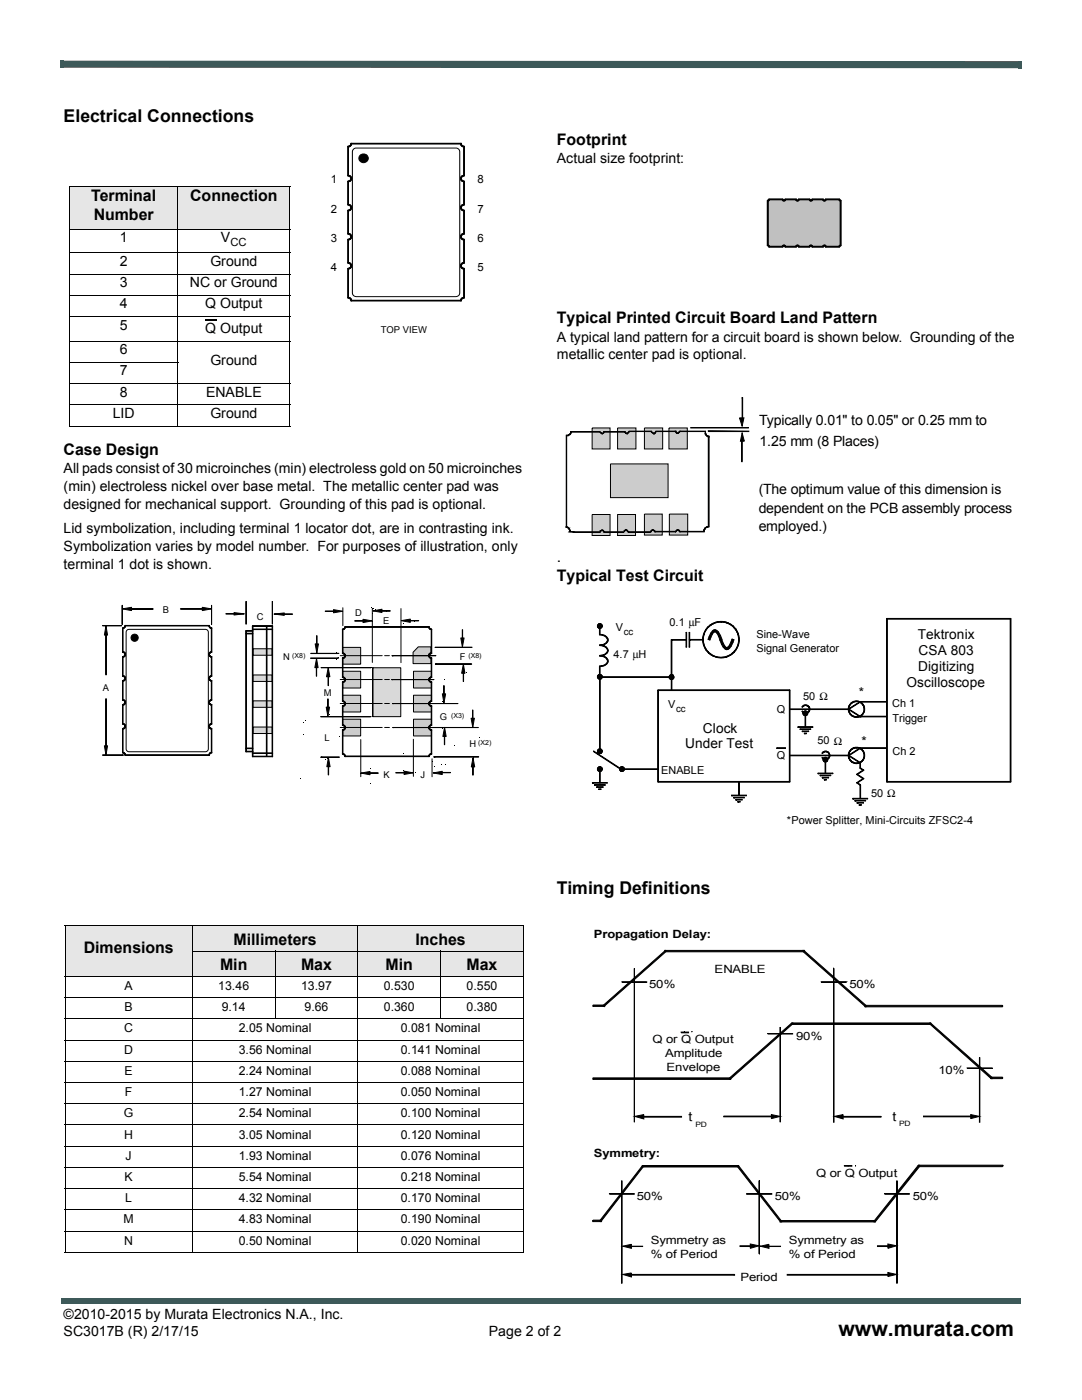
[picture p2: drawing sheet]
<svg xmlns="http://www.w3.org/2000/svg" width="216mm" height="279mm" viewBox="0 0 216 279" stroke-linecap="round" stroke-linejoin="round" font-family="sans-serif">
<defs><g id="words">
<text font-size="4.2" x="167.3" y="266.7">www.murata.com</text>
<g font-size="3.5">
<text x="12.7" y="24.3">Electrical Connections</text>
<text x="111.1" y="178.4">Timing Definitions</text>
</g>
<g font-size="3.2">
<text x="111.1" y="28.9">Footprint</text>
<text x="18.2" y="40.1">Terminal</text>
<text x="38" y="40.1">Connection</text>
<text x="18.7" y="44">Number</text>
<text x="111.1" y="64.6">Typical Printed Circuit Board Land Pattern</text>
<text x="12.7" y="90.8">Case Design</text>
<text x="111.1" y="112.1">.</text>
<text x="111.1" y="116">Typical Test Circuit</text>
<text x="16.7" y="190.1">Dimensions</text>
<text x="46.6" y="188.6">Millimeters</text>
<text x="82.9" y="188.6">Inches</text>
<text x="43.9" y="193.7">Min</text>
<text x="60.1" y="193.7">Max</text>
<text x="76.9" y="193.7">Min</text>
<text x="93.1" y="193.7">Max</text>
</g>
<g font-size="2.8">
<text x="111.1" y="32.6">Actual size footprint:</text>
<text x="23.9" y="48.3">1</text>
<text x="23.9" y="53.1">2</text>
<text x="42" y="53.1">Ground</text>
<text x="44.1" y="48.3">V</text>
<text x="23.9" y="57.3">3</text>
<text x="37.9" y="57.3">NC or Ground</text>
<text x="23.9" y="61.5">4</text>
<text x="23.9" y="65.8">5</text>
<text x="40.9" y="61.5">Q Output</text>
<text x="23.9" y="70.7">6</text>
<text x="40.9" y="66.5">Q Output</text>
<text x="111.1" y="68.2">A typical land pattern for a circuit board is shown below. Grounding of the</text>
<text x="111.1" y="71.7">metallic center pad is optional.</text>
<text x="23.9" y="74.9">7</text>
<text x="42" y="72.8">Ground</text>
<text x="22.5" y="83.4">LID</text>
<text x="23.9" y="79.2">8</text>
<text x="41.1" y="79.2">ENABLE</text>
<text x="42" y="83.4">Ground</text>
<text x="151.5" y="84.8">Typically 0.01&quot; to 0.05&quot; or 0.25 mm to</text>
<text x="151.6" y="89">1.25 mm (8 Places)</text>
<text x="12.7" y="94.4">All pads consist of 30 microinches (min) electroless gold on 50 microinches</text>
<text x="12.7" y="98">(min) electroless nickel over base metal. The metallic center pad was</text>
<text x="12.7" y="101.5">designed for mechanical support. Grounding of this pad is optional.</text>
<text x="151.4" y="98.7">(The optimum value of this dimension is</text>
<text x="12.7" y="106.4">Lid symbolization, including terminal 1 locator dot, are in contrasting ink.</text>
<text x="151.4" y="102.3">dependent on the PCB assembly process</text>
<text x="151.4" y="106">employed.)</text>
<text x="12.7" y="110">Symbolization varies by model number. For purposes of illustration, only</text>
<text x="12.7" y="113.5">terminal 1 dot is shown.</text>
<text x="12.7" y="263.2">©2010-2015 by Murata Electronics N.A., Inc.</text>
<text x="12.7" y="266.7">SC3017B (R) 2/17/15</text>
<text x="97.5" y="266.7">Page 2 of 2</text>
</g>
<g font-size="2.7">
<text x="183.2" y="127.4">Tektronix</text>
<text x="183.3" y="130.7">CSA 803</text>
<text x="180.9" y="137.2">Oscilloscope</text>
<text x="183.2" y="133.9">Digitizing</text>
<text x="171.4" y="139.2">*</text>
<text x="136.7" y="149.3">Under Test</text>
<text x="140.3" y="146.3">Clock</text>
<text x="171.9" y="148.9">*</text>
</g>
<g font-size="2.6">
<text x="137.4" y="223.8">t</text>
<text x="178.1" y="223.7">t</text>
</g>
<g font-size="2.5">
<text x="24.9" y="197.6">A</text>
<text x="43.6" y="197.6">13.46</text>
<text x="60.1" y="197.6">13.97</text>
<text x="76.6" y="197.6">0.530</text>
<text x="93.1" y="197.6">0.550</text>
<text x="24.9" y="201.8">B</text>
<text x="44.2" y="201.8">9.14</text>
<text x="60.7" y="201.8">9.66</text>
<text x="76.6" y="201.8">0.360</text>
<text x="93.1" y="201.8">0.380</text>
<text x="24.8" y="206.1">C</text>
<text x="47.6" y="206.1">2.05 Nominal</text>
<text x="80" y="206.1">0.081 Nominal</text>
<text x="24.8" y="210.3">D</text>
<text x="24.9" y="214.5">E</text>
<text x="47.6" y="210.3">3.56 Nominal</text>
<text x="47.6" y="214.5">2.24 Nominal</text>
<text x="80" y="210.3">0.141 Nominal</text>
<text x="80" y="214.5">0.088 Nominal</text>
<text x="24.9" y="218.8">F</text>
<text x="47.6" y="218.8">1.27 Nominal</text>
<text x="80" y="218.8">0.050 Nominal</text>
<text x="24.7" y="223">G</text>
<text x="24.8" y="227.2">H</text>
<text x="47.6" y="227.2">3.05 Nominal</text>
<text x="47.6" y="223">2.54 Nominal</text>
<text x="80" y="227.2">0.120 Nominal</text>
<text x="80" y="223">0.100 Nominal</text>
<text x="25.1" y="231.5">J</text>
<text x="47.6" y="231.5">1.93 Nominal</text>
<text x="80" y="231.5">0.076 Nominal</text>
<text x="24.9" y="235.7">K</text>
<text x="25" y="239.9">L</text>
<text x="47.6" y="239.9">4.32 Nominal</text>
<text x="47.6" y="235.7">5.54 Nominal</text>
<text x="80" y="239.9">0.170 Nominal</text>
<text x="80" y="235.7">0.218 Nominal</text>
<text x="24.7" y="244.2">M</text>
<text x="47.6" y="244.2">4.83 Nominal</text>
<text x="80" y="244.2">0.190 Nominal</text>
<text x="24.8" y="248.4">N</text>
<text x="47.6" y="248.4">0.50 Nominal</text>
<text x="80" y="248.4">0.020 Nominal</text>
</g>
<g font-size="2.3">
<text x="66" y="36.6">1</text>
<text x="95.3" y="36.6">8</text>
<text x="66" y="42.4">2</text>
<text x="95.3" y="42.4">7</text>
<text x="66" y="48.2">3</text>
<text x="95.3" y="48.2">6</text>
<text x="66" y="54">4</text>
<text x="95.3" y="54">5</text>
<text x="118.5" y="187.2">Propagation Delay:</text>
<text x="129.5" y="197.1">50%</text>
<text x="142.6" y="194.3">ENABLE</text>
<text x="169.5" y="197.1">50%</text>
<text x="130.2" y="208.2">Q or Q Output</text>
<text x="158.9" y="207.6">90%</text>
<text x="132.7" y="210.9">Amplitude</text>
<text x="133" y="213.8">Envelope</text>
<text x="187.3" y="214.4">10%</text>
<text x="118.5" y="231">Symmetry:</text>
<text x="127.1" y="239.4">50%</text>
<text x="154.6" y="239.4">50%</text>
<text x="162.9" y="234.9">Q or Q Output</text>
<text x="182.1" y="239.4">50%</text>
<text x="129.9" y="248.2">Symmetry as</text>
<text x="129.9" y="251">% of Period</text>
<text x="157.4" y="248.2">Symmetry as</text>
<text x="157.4" y="251">% of Period</text>
<text x="147.7" y="255.7">Period</text>
</g>
<g font-size="2.2">
<text x="46" y="49">CC</text>
<text x="133.6" y="124.9">0.1 μF</text>
<text x="122.4" y="131.3">4.7 μH</text>
<text x="122.9" y="126">V</text>
<text x="150.9" y="127.4">Sine-Wave</text>
<text x="150.9" y="130.1">Signal Generator</text>
<text x="133.3" y="141.3">V</text>
<text x="155" y="142.2">Q</text>
<text x="160.3" y="139.6">50 Ω</text>
<text x="178" y="141.1">Ch 1</text>
<text x="163.1" y="148.5">50 Ω</text>
<text x="178.1" y="144">Trigger</text>
<text x="131.9" y="154.5">ENABLE</text>
<text x="155" y="151.4">Q</text>
<text x="178.1" y="150.7">Ch 2</text>
<text x="173.8" y="159">50 Ω</text>
<text x="157" y="164.4">*Power Splitter, Mini-Circuits ZFSC2-4</text>
</g>
<g font-size="1.9">
<text x="76" y="66.5">TOP VIEW</text>
<text x="32.5" y="122.4">B</text>
<text x="51.2" y="123.7">C</text>
<text x="70.9" y="122.9">D</text>
<text x="76.5" y="124.6">E</text>
<text x="56.5" y="131.7">N</text>
<text x="91.8" y="131.8">F</text>
<text x="124.5" y="126.8">cc</text>
<text x="20.5" y="138">A</text>
<text x="64.6" y="138.9">M</text>
<text x="87.7" y="143.7">G</text>
<text x="134.9" y="142.1">cc</text>
<text x="64.8" y="148">L</text>
<text x="93.7" y="149.1">H</text>
<text x="76.5" y="155.2">K</text>
<text x="83.9" y="155.3">J</text>
</g>
<g font-size="1.5">
<text x="138.8" y="224.9">PD</text>
<text x="179.4" y="224.8">PD</text>
</g>
<g font-size="1.4">
<text x="58.3" y="131.3">(X8)</text>
<text x="93.5" y="131.3">(X8)</text>
<text x="90" y="143.4">(X3)</text>
<text x="95.4" y="148.7">(X2)</text>
</g>
</g></defs>
<g fill="#3d5959">
<path d="M12 12.1h.7v1.4h-.7z"/>
<path d="M203.2 12.2h.7v1.4h-.7z"/>
<path d="M12.7 12.1l190.5 .1v1.4l-190.5-.1z"/>
<path d="M12.2 259.2h.5v1.1h-.5z"/>
<path d="M12.7 259.2h191v1.1h-191z"/>
</g>
<path d="M65.3 27.9h32.9v39.9h-32.9z" fill="#fff"/>
<g fill="#000" stroke="#000" stroke-width=".2">
<path d="M69.4 29.2l.3 .1h-.3z" fill-rule="evenodd"/>
<path d="M69.4 36.2h.3z" fill-rule="evenodd"/>
<path d="M69.4 29.2h.1v5.9h-.1z" fill-rule="evenodd"/>
<path d="M69.4 35l.3 .1z" fill-rule="evenodd"/>
<path d="M69.5 29.2h.3l-.2 .1z" fill-rule="evenodd"/>
<path d="M69.6 36.1l.2 .1-.2 .1z" fill-rule="evenodd"/>
<path d="M69.5 35l.3 .1z" fill-rule="evenodd"/>
<path d="M69.6 29.2l.3-.1-.2 .2z" fill-rule="evenodd"/>
<path d="M69.7 36.1h.2l-.2 .1z" fill-rule="evenodd"/>
<path d="M69.7 29.1h.3l-.2 .1z" fill-rule="evenodd"/>
<path d="M69.7 36.1l.3-.1-.2 .2z" fill-rule="evenodd"/>
<path d="M69.7 35l.2 .2z" fill-rule="evenodd"/>
<path d="M70 28.9l.1 .1-.2 .1z" fill-rule="evenodd"/>
<path d="M69.9 35.9l.2 .1-.2 .1z" fill-rule="evenodd"/>
<path d="M69.7 35.1l.3 .2z" fill-rule="evenodd"/>
<path d="M70 28.8l.1 .1-.2 .2z" fill-rule="evenodd"/>
<path d="M70 35.8h.1l-.1 .2z" fill-rule="evenodd"/>
<path d="M69.8 35.2l.2 .2z" fill-rule="evenodd"/>
<path d="M70 28.6h22l.1 .1h-22z" fill-rule="evenodd"/>
<path d="M70 28.7l.1 .1-.1 .2z" fill-rule="evenodd"/>
<path d="M70 35.7h.1v.2z" fill-rule="evenodd"/>
<path d="M69.9 35.3h.1l.1 .2z" fill-rule="evenodd"/>
<path d="M70 28.6l.2 .1-.1 .2z" fill-rule="evenodd"/>
<path d="M70.1 35.6v.2h-.1z" fill-rule="evenodd"/>
<path d="M70 35.4h.1v.2z" fill-rule="evenodd"/>
<path d="M70.1 35.4v.3z" fill-rule="evenodd"/>
<path d="M91.9 28.6l.1 .3z" fill-rule="evenodd"/>
<path d="M91.9 35.6l.1 .2h-.1z" fill-rule="evenodd"/>
<path d="M92 35.4v.3z" fill-rule="evenodd"/>
<path d="M92 35.3l.1 .1-.1 .2z" fill-rule="evenodd"/>
<path d="M91.9 28.8l.1-.1 .1 .2-.1 .1z" fill-rule="evenodd"/>
<path d="M91.9 35.7l.2 .2h-.2z" fill-rule="evenodd"/>
<path d="M92 35.2l.2 .1-.2 .2z" fill-rule="evenodd"/>
<path d="M92.1 35.2l.1 .1-.2 .1z" fill-rule="evenodd"/>
<path d="M92 28.9l.1 .2z" fill-rule="evenodd"/>
<path d="M92 35.8l.1 .2z" fill-rule="evenodd"/>
<path d="M92.1 35.2l.2-.1-.1 .2z" fill-rule="evenodd"/>
<path d="M92 28.9l.2 .2z" fill-rule="evenodd"/>
<path d="M92 35.9l.2 .2z" fill-rule="evenodd"/>
<path d="M92.1 29l.2 .2h-.1z" fill-rule="evenodd"/>
<path d="M92.1 36l.2 .1z" fill-rule="evenodd"/>
<path d="M92.2 35.1h.2l-.2 .1z" fill-rule="evenodd"/>
<path d="M92.3 35l.2 .1-.2 .1z" fill-rule="evenodd"/>
<path d="M92.2 29.1l.2 .2z" fill-rule="evenodd"/>
<path d="M92.2 36.1l.2 .1z" fill-rule="evenodd"/>
<path d="M92.4 35l.3 .1z" fill-rule="evenodd"/>
<path d="M92.3 29.2l.2 .1z" fill-rule="evenodd"/>
<path d="M92.3 36.1l.2 .1z" fill-rule="evenodd"/>
<path d="M92.4 29.2l.3 .1z" fill-rule="evenodd"/>
<path d="M92.4 36.2l.3 .1z" fill-rule="evenodd"/>
<path d="M92.6 29.2h.1l-.1 5.9h-.1z" fill-rule="evenodd"/>
<path d="M69.4 53.6h.1v5.9l-.1-.1z" fill-rule="evenodd"/>
<path d="M69.4 53.6l.2-.1 .1 .2h-.3z" fill-rule="evenodd"/>
<path d="M69.4 47.8h.3l-.3 .1z" fill-rule="evenodd"/>
<path d="M69.4 42h.3z" fill-rule="evenodd"/>
<path d="M69.4 47.8h.1v4.7z" fill-rule="evenodd"/>
<path d="M69.4 42h.1v4.7z" fill-rule="evenodd"/>
<path d="M69.4 36.2h.1v4.7h-.1z" fill-rule="evenodd"/>
<path d="M69.4 52.4l.3 .1h-.3z" fill-rule="evenodd"/>
<path d="M69.4 59.4l.3 .1h-.3z" fill-rule="evenodd"/>
<path d="M69.4 46.6l.3 .1h-.3z" fill-rule="evenodd"/>
<path d="M69.4 40.8l.3 .1h-.3z" fill-rule="evenodd"/>
<path d="M69.5 53.6h.3l-.2 .1z" fill-rule="evenodd"/>
<path d="M69.5 47.8h.3l-.2 .1z" fill-rule="evenodd"/>
<path d="M69.6 41.9l.2 .1-.2 .1z" fill-rule="evenodd"/>
<path d="M69.5 52.4l.3 .1z" fill-rule="evenodd"/>
<path d="M69.5 59.4l.3 .1z" fill-rule="evenodd"/>
<path d="M69.5 46.6l.3 .1z" fill-rule="evenodd"/>
<path d="M69.5 40.8l.3 .1z" fill-rule="evenodd"/>
<path d="M69.6 53.5h.3l-.2 .1z" fill-rule="evenodd"/>
<path d="M69.6 47.7h.3l-.2 .1z" fill-rule="evenodd"/>
<path d="M69.6 41.9h.3l-.2 .1z" fill-rule="evenodd"/>
<path d="M69.7 53.5l.3-.1-.2 .2z" fill-rule="evenodd"/>
<path d="M69.6 52.5l.3 .1z" fill-rule="evenodd"/>
<path d="M69.6 59.4l.3 .2z" fill-rule="evenodd"/>
<path d="M69.7 47.7l.3-.1-.2 .2z" fill-rule="evenodd"/>
<path d="M69.6 46.7l.3 .1z" fill-rule="evenodd"/>
<path d="M69.7 41.9l.3-.1-.2 .2z" fill-rule="evenodd"/>
<path d="M69.6 40.9l.3 .1z" fill-rule="evenodd"/>
<path d="M69.9 53.3l.2 .1-.2 .1z" fill-rule="evenodd"/>
<path d="M69.7 52.5l.3 .2z" fill-rule="evenodd"/>
<path d="M69.8 59.5l.2 .1z" fill-rule="evenodd"/>
<path d="M70 47.5l.1 .1-.2 .1z" fill-rule="evenodd"/>
<path d="M69.8 46.7l.2 .2z" fill-rule="evenodd"/>
<path d="M70 41.7l.1 .1-.2 .1z" fill-rule="evenodd"/>
<path d="M69.8 40.9l.2 .2z" fill-rule="evenodd"/>
<path d="M70 53.2l.1 .1-.2 .1z" fill-rule="evenodd"/>
<path d="M69.8 52.6l.2 .1z" fill-rule="evenodd"/>
<path d="M69.8 59.5l.2 .2z" fill-rule="evenodd"/>
<path d="M70 47.4l.1 .1-.2 .1z" fill-rule="evenodd"/>
<path d="M69.8 46.8l.2 .2z" fill-rule="evenodd"/>
<path d="M70 41.6l.1 .1-.1 .1z" fill-rule="evenodd"/>
<path d="M69.8 41l.2 .2z" fill-rule="evenodd"/>
<path d="M70 53.1l.1 .1-.1 .1z" fill-rule="evenodd"/>
<path d="M69.9 52.7l.2 .2z" fill-rule="evenodd"/>
<path d="M69.9 59.6l.2 .2z" fill-rule="evenodd"/>
<path d="M70 47.3l.1 .1-.1 .1z" fill-rule="evenodd"/>
<path d="M69.9 46.9h.1l.1 .2z" fill-rule="evenodd"/>
<path d="M70 41.5l.1 .1-.1 .1z" fill-rule="evenodd"/>
<path d="M69.9 41.1l.2 .2z" fill-rule="evenodd"/>
<path d="M70 53h.2l-.1 .2z" fill-rule="evenodd"/>
<path d="M70 52.8l.1-.1v.3h-.1z" fill-rule="evenodd"/>
<path d="M70 59.7h.1v.2z" fill-rule="evenodd"/>
<path d="M70 47.2h.2l-.1 .2z" fill-rule="evenodd"/>
<path d="M70 46.9l.1 .3h-.1z" fill-rule="evenodd"/>
<path d="M70 41.4h.2l-.1 .2z" fill-rule="evenodd"/>
<path d="M70 41.1l.1 .1v.2z" fill-rule="evenodd"/>
<path d="M70 52.9l.1 .2z" fill-rule="evenodd"/>
<path d="M70 59.9l.1-.1v.3z" fill-rule="evenodd"/>
<path d="M70 47.1h.1v.2z" fill-rule="evenodd"/>
<path d="M70 41.3h.1v.2z" fill-rule="evenodd"/>
<path d="M91.9 53h.2l-.1 .2z" fill-rule="evenodd"/>
<path d="M91.9 52.9l.1 .2z" fill-rule="evenodd"/>
<path d="M92 52.7l.1 .1-.2 .2z" fill-rule="evenodd"/>
<path d="M92 59.7h.1l-.1 .2z" fill-rule="evenodd"/>
<path d="M91.9 47.2l.1 .2z" fill-rule="evenodd"/>
<path d="M91.9 47.1l.1 .2z" fill-rule="evenodd"/>
<path d="M92 46.9l.1 .1-.1 .2z" fill-rule="evenodd"/>
<path d="M91.9 41.4h.2l-.1 .2z" fill-rule="evenodd"/>
<path d="M91.9 41.3l.1 .2z" fill-rule="evenodd"/>
<path d="M92 41.1l.1 .1-.1 .2z" fill-rule="evenodd"/>
<path d="M91.9 53.1h.2v.2z" fill-rule="evenodd"/>
<path d="M92 52.6l.2 .1-.1 .2-.2-.1z" fill-rule="evenodd"/>
<path d="M92 59.6h.2l-.1 .2z" fill-rule="evenodd"/>
<path d="M91.9 47.3h.1l.1 .2h-.1z" fill-rule="evenodd"/>
<path d="M92 46.9h.2l-.1 .2-.2-.1z" fill-rule="evenodd"/>
<path d="M91.9 41.5h.1l.1 .2h-.1z" fill-rule="evenodd"/>
<path d="M92 41l.2 .1-.2 .2z" fill-rule="evenodd"/>
<path d="M92.1 52.6l.1 .1-.1 .1z" fill-rule="evenodd"/>
<path d="M92.1 59.5l.1 .1-.1 .2z" fill-rule="evenodd"/>
<path d="M92.1 46.8l.1 .1-.1 .1z" fill-rule="evenodd"/>
<path d="M92.1 41l.1 .1-.1 .1z" fill-rule="evenodd"/>
<path d="M92 53.2l.1 .2z" fill-rule="evenodd"/>
<path d="M92 47.4l.1 .2z" fill-rule="evenodd"/>
<path d="M92 41.6l.1 .2z" fill-rule="evenodd"/>
<path d="M92.1 52.6l.2-.1-.1 .2z" fill-rule="evenodd"/>
<path d="M92.1 59.5h.2l-.1 .1z" fill-rule="evenodd"/>
<path d="M92.1 46.8l.2-.1-.1 .2z" fill-rule="evenodd"/>
<path d="M92.1 41l.2-.1-.1 .2z" fill-rule="evenodd"/>
<path d="M92 53.3l.2 .2z" fill-rule="evenodd"/>
<path d="M92 47.5l.2 .2z" fill-rule="evenodd"/>
<path d="M92 41.7l.2 .2z" fill-rule="evenodd"/>
<path d="M92.1 53.4l.2 .2z" fill-rule="evenodd"/>
<path d="M92.2 52.5h.2l-.1 .1z" fill-rule="evenodd"/>
<path d="M92.2 59.5h.2l-.1 .1z" fill-rule="evenodd"/>
<path d="M92.1 47.6l.2 .1-.1 .1z" fill-rule="evenodd"/>
<path d="M92.2 46.7h.2l-.1 .1z" fill-rule="evenodd"/>
<path d="M92.1 41.8l.2 .1-.1 .1z" fill-rule="evenodd"/>
<path d="M92.2 40.9h.2l-.1 .1z" fill-rule="evenodd"/>
<path d="M92.3 52.5h.2l-.2 .1z" fill-rule="evenodd"/>
<path d="M92.3 59.4l.2 .1h-.2z" fill-rule="evenodd"/>
<path d="M92.3 46.6l.2 .1-.2 .1z" fill-rule="evenodd"/>
<path d="M92.3 40.8l.2 .1-.2 .1z" fill-rule="evenodd"/>
<path d="M92.2 53.5l.2 .1z" fill-rule="evenodd"/>
<path d="M92.2 47.7l.2 .1z" fill-rule="evenodd"/>
<path d="M92.2 41.8l.2 .2z" fill-rule="evenodd"/>
<path d="M92.4 52.4l.3 .1z" fill-rule="evenodd"/>
<path d="M92.4 59.4l.3 .1z" fill-rule="evenodd"/>
<path d="M92.4 46.6l.3 .1z" fill-rule="evenodd"/>
<path d="M92.4 40.8l.3 .1z" fill-rule="evenodd"/>
<path d="M92.3 53.5l.2 .1z" fill-rule="evenodd"/>
<path d="M92.3 47.8h.2z" fill-rule="evenodd"/>
<path d="M92.3 42h.2z" fill-rule="evenodd"/>
<path d="M92.5 53.6h.2l-.1 5.9-.1-.1z" fill-rule="evenodd"/>
<path d="M92.4 53.6l.3 .1z" fill-rule="evenodd"/>
<path d="M92.4 47.8l.3 .1z" fill-rule="evenodd"/>
<path d="M92.4 42l.3 .1z" fill-rule="evenodd"/>
<path d="M92.5 47.8h.2l-.1 4.7z" fill-rule="evenodd"/>
<path d="M92.5 42h.2l-.1 4.7z" fill-rule="evenodd"/>
<path d="M92.5 36.2h.2l-.1 4.7h-.1z" fill-rule="evenodd"/>
<path d="M70 60l22-.1 .1 .1-22 .1z" fill-rule="evenodd"/>
<path d="M91.9 59.8l.1 .3z" fill-rule="evenodd"/>
<circle cx="72.5" cy="31.6" r=".9"/>
</g>
<path d="M70.5 29.8l.5-.3h20.1l.5 .4 .1 .4v28.2a.76 .76 0 0 1-.7 .7h-19.9a.76 .76 0 0 1-.8-.7v-28.2z" fill="none" stroke="#000" stroke-width=".2"/>
<path d="M19.9 120.1h78.9v36.8h-78.9z" fill="#fff"/>
<path d="M83.5 129.1h2.5v1.2a.49 .49 0 0 0-.5 .5 .49 .49 0 0 0 .5 .5v1.1h-3.6v-2.2z" fill-rule="evenodd" fill="#ccc" stroke="#000" stroke-width=".2"/>
<path d="M74.4 133.3h5.6v9.7h-5.6z" fill-rule="evenodd" fill="#d9d9d9" stroke="#000" stroke-width=".2"/>
<g fill="#ccc" stroke="#000" stroke-width=".2">
<path d="M82.5 143.5h3.6v1.2a.49 .49 0 0 0-.5 .5 .49 .49 0 0 0 .5 .5v1.2h-3.6z" fill-rule="evenodd"/>
<path d="M82.5 134h3.6v1.2a.48 .48 0 0 0-.5 .4 .48 .48 0 0 0 .5 .5v1.2h-3.6z" fill-rule="evenodd"/>
<path d="M82.5 138.7h3.6v1.3a.48 .48 0 0 0-.5 .4 .48 .48 0 0 0 .5 .5v1.2h-3.6z" fill-rule="evenodd"/>
<path d="M68.4 134h3.6v3.3h-3.6v-1.2a.48 .48 0 0 0 .5-.5 .48 .48 0 0 0-.5-.4z" fill-rule="evenodd"/>
<path d="M68.4 138.7h3.6v3.4h-3.6v-1.2a.48 .48 0 0 0 .5-.5 .48 .48 0 0 0-.5-.4z" fill-rule="evenodd"/>
<path d="M68.4 143.5h3.6v3.4h-3.6v-1.2a.49 .49 0 0 0 .5-.5 .49 .49 0 0 0-.5-.5z" fill-rule="evenodd"/>
<path d="M68.4 129.2h3.6v3.3h-3.6v-1.2a.48 .48 0 0 0 .5-.4 .48 .48 0 0 0-.5-.5z" fill-rule="evenodd"/>
</g>
<g fill="#d9d9d9" stroke="#000" stroke-width=".2">
<path d="M50.4 129.5h3.9v1.3h-3.9z" fill-rule="evenodd"/>
<path d="M50.4 134.7h3.9v1.3h-3.9z" fill-rule="evenodd"/>
<path d="M50.4 139.9h3.9v1.3h-3.9z" fill-rule="evenodd"/>
<path d="M50.4 145.1h3.9v1.3h-3.9z" fill-rule="evenodd"/>
</g>
<g fill="#000" stroke="#000" stroke-width=".2">
<path d="M21.1 126.3l.1 8.4z" fill-rule="evenodd"/>
<path d="M21.1 124.9l.4 1.8h-.7z" fill-rule="evenodd"/>
<path d="M20.4 124.9h3.9z" fill-rule="evenodd"/>
<path d="M24.4 120.8v3.9z" fill-rule="evenodd"/>
<path d="M24.5 125.3l.2 .1h-.2z" fill-rule="evenodd"/>
<path d="M24.5 139.6l.1 .1z" fill-rule="evenodd"/>
<path d="M24.4 134.9h.2z" fill-rule="evenodd"/>
<path d="M24.5 130.1l.1 .1h-.1z" fill-rule="evenodd"/>
<path d="M24.4 135.8h.2l-.1 4z" fill-rule="evenodd"/>
<path d="M24.4 131.1l.2-.1-.1 4z" fill-rule="evenodd"/>
<path d="M24.5 125.3v4.9z" fill-rule="evenodd"/>
<path d="M24.6 139.6l.1 .1-.1 .1z" fill-rule="evenodd"/>
<path d="M24.5 134.9l.2 .1z" fill-rule="evenodd"/>
<path d="M24.5 130.1l.2 .1z" fill-rule="evenodd"/>
<path d="M24.4 135.8l.2 .1z" fill-rule="evenodd"/>
<path d="M24.4 131.1h.2z" fill-rule="evenodd"/>
<path d="M24.6 125.3h.1l-.1 .1z" fill-rule="evenodd"/>
<path d="M24.6 139.7l.1 .1z" fill-rule="evenodd"/>
<path d="M24.6 134.9l.1 .1z" fill-rule="evenodd"/>
<path d="M24.6 130.1l.2 .1z" fill-rule="evenodd"/>
<path d="M24.5 135.8l.2 .1z" fill-rule="evenodd"/>
<path d="M24.5 131l.2 .1z" fill-rule="evenodd"/>
<path d="M24.7 139.7l.1 .1z" fill-rule="evenodd"/>
<path d="M24.7 134.9l.1 .1z" fill-rule="evenodd"/>
<path d="M24.6 135.8h.2z" fill-rule="evenodd"/>
<path d="M24.6 131l.2 .1z" fill-rule="evenodd"/>
<path d="M24.7 125.3h.1l-.1 .1z" fill-rule="evenodd"/>
<path d="M24.7 139.7l.1 .2z" fill-rule="evenodd"/>
<path d="M24.7 134.9l.1 .2z" fill-rule="evenodd"/>
<path d="M24.7 135.8h.1l-.1 .1z" fill-rule="evenodd"/>
<path d="M24.7 130.2l.1 .1z" fill-rule="evenodd"/>
<path d="M24.7 131h.1z" fill-rule="evenodd"/>
<path d="M24.8 139.8l.1 .1z" fill-rule="evenodd"/>
<path d="M24.8 135l.1 .1z" fill-rule="evenodd"/>
<path d="M24.7 135.7l.2 .1h-.2z" fill-rule="evenodd"/>
<path d="M24.8 130.2l.1 .2z" fill-rule="evenodd"/>
<path d="M24.8 130.9l.1 .1-.2 .1z" fill-rule="evenodd"/>
<path d="M24.7 125.2h.2l-.1 .1z" fill-rule="evenodd"/>
<path d="M24.8 139.8l.2 .2z" fill-rule="evenodd"/>
<path d="M24.8 135.1l.2 .1z" fill-rule="evenodd"/>
<path d="M24.8 135.7h.1l-.1 .1z" fill-rule="evenodd"/>
<path d="M24.8 130.3l.2 .1z" fill-rule="evenodd"/>
<path d="M24.8 130.9h.1l-.1 .1z" fill-rule="evenodd"/>
<path d="M24.9 139.9l.1 .2z" fill-rule="evenodd"/>
<path d="M24.9 135.1l.1 .2z" fill-rule="evenodd"/>
<path d="M24.9 135.6h.1l-.1 .1z" fill-rule="evenodd"/>
<path d="M24.9 130.3l.1 .2z" fill-rule="evenodd"/>
<path d="M24.9 130.8h.1l-.1 .2z" fill-rule="evenodd"/>
<path d="M24.8 125.1l.2 .1-.2 .1z" fill-rule="evenodd"/>
<path d="M24.9 135.2l.1 .1z" fill-rule="evenodd"/>
<path d="M24.9 135.5l.1 .1v.1z" fill-rule="evenodd"/>
<path d="M24.9 130.4l.1 .2z" fill-rule="evenodd"/>
<path d="M24.9 130.8h.1l-.1 .1z" fill-rule="evenodd"/>
<path d="M24.9 135.2l.1 .2z" fill-rule="evenodd"/>
<path d="M24.9 135.5l.1 .1z" fill-rule="evenodd"/>
<path d="M24.9 130.5l.1 .1z" fill-rule="evenodd"/>
<path d="M24.9 130.7h.1v.2z" fill-rule="evenodd"/>
<path d="M24.9 135.3l.1 .2z" fill-rule="evenodd"/>
<path d="M24.9 135.4l.1 .2z" fill-rule="evenodd"/>
<path d="M24.9 130.5l.1 .2z" fill-rule="evenodd"/>
<path d="M24.9 130.6l.1 .2z" fill-rule="evenodd"/>
<path d="M24.9 125h.1l-.1 .2z" fill-rule="evenodd"/>
<path d="M25 124.8l16.8 .1h-16.8z" fill-rule="evenodd"/>
<path d="M24.9 124.9l.1 .1v.1z" fill-rule="evenodd"/>
<path d="M24.9 124.8h.1v.2z" fill-rule="evenodd"/>
<path d="M25.9 121.5l4.7 .1z" fill-rule="evenodd"/>
<path d="M24.4 121.5l1.8-.3v.7z" fill-rule="evenodd"/>
<path d="M40.4 121.2l1.8 .3-1.8 .4z" fill-rule="evenodd"/>
<path d="M36 121.5l4.7 .1z" fill-rule="evenodd"/>
<path d="M41.7 124.8l.1 .2z" fill-rule="evenodd"/>
<path d="M41.7 135.4l.1 .2z" fill-rule="evenodd"/>
<path d="M41.7 135.3l.1 .2z" fill-rule="evenodd"/>
<path d="M41.7 135.3l.1 .1z" fill-rule="evenodd"/>
<path d="M41.7 135.2l.1 .1z" fill-rule="evenodd"/>
<path d="M41.7 130.6l.1 .2z" fill-rule="evenodd"/>
<path d="M41.7 130.5l.1 .2z" fill-rule="evenodd"/>
<path d="M41.7 130.5l.1 .1z" fill-rule="evenodd"/>
<path d="M41.7 130.4l.1 .2z" fill-rule="evenodd"/>
<path d="M41.7 124.9h.1v.2z" fill-rule="evenodd"/>
<path d="M41.7 135.4l.1 .2z" fill-rule="evenodd"/>
<path d="M41.8 135.1h.1l-.1 .2z" fill-rule="evenodd"/>
<path d="M41.7 130.7l.1 .2z" fill-rule="evenodd"/>
<path d="M41.8 130.3h.1l-.1 .2z" fill-rule="evenodd"/>
<path d="M41.8 139.8v.2z" fill-rule="evenodd"/>
<path d="M41.8 135v.2z" fill-rule="evenodd"/>
<path d="M41.8 130.3v.1z" fill-rule="evenodd"/>
<path d="M41.7 125l.1 .2z" fill-rule="evenodd"/>
<path d="M41.7 135.5l.1 .2z" fill-rule="evenodd"/>
<path d="M41.8 130.7v.2z" fill-rule="evenodd"/>
<path d="M41.8 139.8h.2l-.2 .1z" fill-rule="evenodd"/>
<path d="M41.8 135.6l.1 .1z" fill-rule="evenodd"/>
<path d="M41.8 135l.1 .1z" fill-rule="evenodd"/>
<path d="M41.8 130.8l.1 .2z" fill-rule="evenodd"/>
<path d="M41.8 130.2l.1 .2z" fill-rule="evenodd"/>
<path d="M41.8 125.1l.1 .2z" fill-rule="evenodd"/>
<path d="M41.8 139.8h.2l-.1 .1z" fill-rule="evenodd"/>
<path d="M41.8 135.6l.1 .2z" fill-rule="evenodd"/>
<path d="M41.8 135h.2l-.1 .1z" fill-rule="evenodd"/>
<path d="M41.8 130.9l.2 .1z" fill-rule="evenodd"/>
<path d="M41.8 130.2h.2l-.1 .1z" fill-rule="evenodd"/>
<path d="M41.9 139.7h.2l-.1 .1z" fill-rule="evenodd"/>
<path d="M41.9 134.9l.2 .1-.2 .1z" fill-rule="evenodd"/>
<path d="M41.9 130.2h.2l-.2 .1z" fill-rule="evenodd"/>
<path d="M41.8 125.2l.2 .1z" fill-rule="evenodd"/>
<path d="M41.9 135.7l.1 .1z" fill-rule="evenodd"/>
<path d="M41.8 130.9l.2 .1z" fill-rule="evenodd"/>
<path d="M42 139.7h.1l-.1 .1z" fill-rule="evenodd"/>
<path d="M41.9 135.7l.2 .2z" fill-rule="evenodd"/>
<path d="M42 134.9h.1l-.1 .1z" fill-rule="evenodd"/>
<path d="M41.9 131l.2 .1z" fill-rule="evenodd"/>
<path d="M42 130.1l.1 .1h-.1z" fill-rule="evenodd"/>
<path d="M41.9 125.2l.2 .1z" fill-rule="evenodd"/>
<path d="M42.1 139.7h.1l-.1 .1z" fill-rule="evenodd"/>
<path d="M42.1 134.9l.1 .1h-.1z" fill-rule="evenodd"/>
<path d="M42 130.1l.2 .1z" fill-rule="evenodd"/>
<path d="M42 135.8l.1 .1z" fill-rule="evenodd"/>
<path d="M42 131l.1 .1z" fill-rule="evenodd"/>
<path d="M42 125.3h.2z" fill-rule="evenodd"/>
<path d="M42.1 139.7h.2z" fill-rule="evenodd"/>
<path d="M42.1 134.9l.2 .1z" fill-rule="evenodd"/>
<path d="M42.1 130.1l.2 .1z" fill-rule="evenodd"/>
<path d="M42.1 135.8l.1 .1h-.1z" fill-rule="evenodd"/>
<path d="M42 131l.2 .1z" fill-rule="evenodd"/>
<path d="M42.1 125.3l.2 .1h-.2z" fill-rule="evenodd"/>
<path d="M42.1 135.8l.2 .1z" fill-rule="evenodd"/>
<path d="M42.1 131l.2 .1z" fill-rule="evenodd"/>
<path d="M42.2 120.8v3.9z" fill-rule="evenodd"/>
<path d="M42.2 135.8h.1l-.1 4z" fill-rule="evenodd"/>
<path d="M42.2 131.1l.1-.1-.1 4z" fill-rule="evenodd"/>
<path d="M42.2 125.3v4.9z" fill-rule="evenodd"/>
<path d="M45.1 122.5h3.6z" fill-rule="evenodd"/>
<path d="M46.7 122.3l2 .2-2 .2z" fill-rule="evenodd"/>
<path d="M49 126.4l1.5 .1h-1.4z" fill-rule="evenodd"/>
<path d="M49 125.9h1.5z" fill-rule="evenodd"/>
<path d="M49.1 120v4.6z" fill-rule="evenodd"/>
<path d="M50.4 124.9l4 .1z" fill-rule="evenodd"/>
<path d="M50.4 125.5l4 .1h-4z" fill-rule="evenodd"/>
<path d="M54.3 120l.1 4.6z" fill-rule="evenodd"/>
<path d="M54.7 122.5l3.7 .1z" fill-rule="evenodd"/>
<path d="M54.7 122.6l2-.3v.5z" fill-rule="evenodd"/>
<path d="M62 131.3l5.4 .1z" fill-rule="evenodd"/>
<path d="M62 130.4h5.4z" fill-rule="evenodd"/>
<path d="M63.1 133l.1 2z" fill-rule="evenodd"/>
<path d="M63.2 126.9v1.9z" fill-rule="evenodd"/>
<path d="M63.2 131.4l.3 1.8h-.7z" fill-rule="evenodd"/>
<path d="M62.9 128.5h.6l-.3 1.8z" fill-rule="evenodd"/>
<path d="M64.1 133.2l9.9 .1z" fill-rule="evenodd"/>
<path d="M65.5 133.2l.3 1.9h-.6z" fill-rule="evenodd"/>
<path d="M65.5 134.9v1.9z" fill-rule="evenodd"/>
<path d="M66.5 121.7l1.9 .3-1.9 .3z" fill-rule="evenodd"/>
<path d="M64.9 121.9l2 .1z" fill-rule="evenodd"/>
<path d="M68.3 131.3h.1v3.9z" fill-rule="evenodd"/>
<path d="M68.3 136.1h.1v3.9z" fill-rule="evenodd"/>
<path d="M68.3 130.3l.2 .1z" fill-rule="evenodd"/>
<path d="M68.3 135.1l.2 .1z" fill-rule="evenodd"/>
<path d="M68.3 139.9l.2 .1z" fill-rule="evenodd"/>
<path d="M68.4 130.3l.2 .2z" fill-rule="evenodd"/>
<path d="M68.3 125.6h.1v4.9z" fill-rule="evenodd"/>
<path d="M68.4 135.1l.2 .1z" fill-rule="evenodd"/>
<path d="M68.4 139.9l.2 .1z" fill-rule="evenodd"/>
<path d="M68.3 131.3h.2z" fill-rule="evenodd"/>
<path d="M68.3 136.1h.2z" fill-rule="evenodd"/>
<path d="M68.3 125.6h.2z" fill-rule="evenodd"/>
<path d="M68.5 130.3l.1 .2z" fill-rule="evenodd"/>
<path d="M68.5 135.1l.1 .1z" fill-rule="evenodd"/>
<path d="M68.4 136.1h.2l-.2 .1z" fill-rule="evenodd"/>
<path d="M68.4 131.3h.2z" fill-rule="evenodd"/>
<path d="M68.4 125.6h.2z" fill-rule="evenodd"/>
<path d="M68.6 130.4l.1 .1z" fill-rule="evenodd"/>
<path d="M68.5 131.3h.1l-.1 .1z" fill-rule="evenodd"/>
<path d="M68.6 135.1l.1 .2z" fill-rule="evenodd"/>
<path d="M68.6 130.4l.1 .2z" fill-rule="evenodd"/>
<path d="M68.5 125.5h.2l-.1 .1z" fill-rule="evenodd"/>
<path d="M68.6 135.2l.1 .1z" fill-rule="evenodd"/>
<path d="M68.6 131.2l.1 .1h-.1z" fill-rule="evenodd"/>
<path d="M68.6 136l.1 .1h-.1z" fill-rule="evenodd"/>
<path d="M68.6 130.5l.2 .1z" fill-rule="evenodd"/>
<path d="M68.6 131.2h.1v.1z" fill-rule="evenodd"/>
<path d="M68.7 125.4l.1 .1-.2 .1z" fill-rule="evenodd"/>
<path d="M68.6 135.3l.2 .1z" fill-rule="evenodd"/>
<path d="M68.6 136h.1v.1z" fill-rule="evenodd"/>
<path d="M68.7 131.1v.2z" fill-rule="evenodd"/>
<path d="M68.7 135.9v.1z" fill-rule="evenodd"/>
<path d="M68.7 130.6l.1 .1z" fill-rule="evenodd"/>
<path d="M68.7 125.3l.1 .1-.1 .1z" fill-rule="evenodd"/>
<path d="M68.7 135.4l.2 .1z" fill-rule="evenodd"/>
<path d="M68.7 131l.1 .2z" fill-rule="evenodd"/>
<path d="M68.7 125.3h.2l-.1 .2z" fill-rule="evenodd"/>
<path d="M68.7 135.8l.1 .2z" fill-rule="evenodd"/>
<path d="M68.8 130.6l.1 .2z" fill-rule="evenodd"/>
<path d="M68.8 131h.1l-.1 .1z" fill-rule="evenodd"/>
<path d="M68.8 135.4l.1 .2z" fill-rule="evenodd"/>
<path d="M68.8 135.8h.1l-.1 .1z" fill-rule="evenodd"/>
<path d="M68.8 130.7l.1 .2z" fill-rule="evenodd"/>
<path d="M68.8 130.8l.1 .2z" fill-rule="evenodd"/>
<path d="M68.8 130.8l.1 .2z" fill-rule="evenodd"/>
<path d="M68.8 130.9l.1 .2z" fill-rule="evenodd"/>
<path d="M68.8 125.1l.1 .2z" fill-rule="evenodd"/>
<path d="M68.8 125.2v.2z" fill-rule="evenodd"/>
<path d="M68.8 135.5l.1 .2z" fill-rule="evenodd"/>
<path d="M68.8 135.6l.1 .1z" fill-rule="evenodd"/>
<path d="M68.8 135.6l.1 .2z" fill-rule="evenodd"/>
<path d="M68.8 135.7l.1 .2z" fill-rule="evenodd"/>
<path d="M68.8 125.1h16.9l-16.9 .1z" fill-rule="evenodd"/>
<path d="M72.4 123.6l1.9 .3-1.9 .3z" fill-rule="evenodd"/>
<path d="M70.8 123.9h2z" fill-rule="evenodd"/>
<path d="M75.9 121.9h2z" fill-rule="evenodd"/>
<path d="M74.4 121.9l1.8-.3v.6z" fill-rule="evenodd"/>
<path d="M81.6 123.8l1.9 .1z" fill-rule="evenodd"/>
<path d="M80.1 123.9l1.8-.4v.7z" fill-rule="evenodd"/>
<path d="M85.6 125.1h.1l-.1 .2z" fill-rule="evenodd"/>
<path d="M85.6 125.2l.1 .2z" fill-rule="evenodd"/>
<path d="M85.6 125.3l.1 .1z" fill-rule="evenodd"/>
<path d="M85.7 125.3l.1 .2z" fill-rule="evenodd"/>
<path d="M85.6 130.9l.1 .1z" fill-rule="evenodd"/>
<path d="M85.6 130.8h.1l-.1 .2z" fill-rule="evenodd"/>
<path d="M85.6 130.7l.1 .2z" fill-rule="evenodd"/>
<path d="M85.6 130.7l.1 .1z" fill-rule="evenodd"/>
<path d="M85.6 135.6l.1 .2z" fill-rule="evenodd"/>
<path d="M85.6 135.6l.1 .1z" fill-rule="evenodd"/>
<path d="M85.6 135.5v.2z" fill-rule="evenodd"/>
<path d="M85.6 135.4h.1l-.1 .2z" fill-rule="evenodd"/>
<path d="M85.6 130.9l.1 .2z" fill-rule="evenodd"/>
<path d="M85.6 130.6h.1v.1z" fill-rule="evenodd"/>
<path d="M85.6 135.7l.1 .2z" fill-rule="evenodd"/>
<path d="M85.6 135.4h.1v.1z" fill-rule="evenodd"/>
<path d="M85.6 131l.1 .1z" fill-rule="evenodd"/>
<path d="M85.7 130.5l.1 .1-.1 .1z" fill-rule="evenodd"/>
<path d="M85.7 125.4l.2 .2z" fill-rule="evenodd"/>
<path d="M85.6 135.8l.1 .1z" fill-rule="evenodd"/>
<path d="M85.7 135.3l.1 .1-.1 .1z" fill-rule="evenodd"/>
<path d="M85.6 131l.1 .2z" fill-rule="evenodd"/>
<path d="M85.7 130.5h.1l-.1 .1z" fill-rule="evenodd"/>
<path d="M85.6 135.8l.1 .2z" fill-rule="evenodd"/>
<path d="M85.7 135.2l.1 .1-.1 .1z" fill-rule="evenodd"/>
<path d="M85.7 131.1l.1 .1z" fill-rule="evenodd"/>
<path d="M85.7 130.5h.2z" fill-rule="evenodd"/>
<path d="M85.8 125.5l.1 .1z" fill-rule="evenodd"/>
<path d="M85.7 135.9l.1 .1z" fill-rule="evenodd"/>
<path d="M85.7 135.3l.2-.1z" fill-rule="evenodd"/>
<path d="M85.8 130.4h.2l-.2 .1z" fill-rule="evenodd"/>
<path d="M85.8 135.2h.2l-.2 .1z" fill-rule="evenodd"/>
<path d="M85.7 131.1l.2 .2z" fill-rule="evenodd"/>
<path d="M85.7 135.9l.2 .2z" fill-rule="evenodd"/>
<path d="M85.9 125.5l.1 .1h-.1z" fill-rule="evenodd"/>
<path d="M85.8 131.2l.1 .1z" fill-rule="evenodd"/>
<path d="M85.9 130.4h.1l-.1 .1z" fill-rule="evenodd"/>
<path d="M85.8 136l.1 .1z" fill-rule="evenodd"/>
<path d="M85.9 135.1l.1 .1-.1 .1z" fill-rule="evenodd"/>
<path d="M85.9 130.3l.2 .1z" fill-rule="evenodd"/>
<path d="M85.9 135.1l.2 .1z" fill-rule="evenodd"/>
<path d="M85.9 131.2l.1 .2z" fill-rule="evenodd"/>
<path d="M85.9 136l.1 .1z" fill-rule="evenodd"/>
<path d="M86 125.5l.1 .1z" fill-rule="evenodd"/>
<path d="M86 130.3l.1 .1z" fill-rule="evenodd"/>
<path d="M86 135.1l.1 .1z" fill-rule="evenodd"/>
<path d="M86 139.9l.1 .1z" fill-rule="evenodd"/>
<path d="M85.9 131.3l.2 .1h-.2z" fill-rule="evenodd"/>
<path d="M86.1 131.3v3.9z" fill-rule="evenodd"/>
<path d="M86.1 136.1v3.9z" fill-rule="evenodd"/>
<path d="M85.9 136l.2 .1-.2 .1z" fill-rule="evenodd"/>
<path d="M86 131.3l.1 .1z" fill-rule="evenodd"/>
<path d="M86 136.1l.1 .1z" fill-rule="evenodd"/>
<path d="M86.1 125.6v4.9z" fill-rule="evenodd"/>
<path d="M78.2 135.6h8.4z" fill-rule="evenodd"/>
<path d="M86.8 129.2h7.2z" fill-rule="evenodd"/>
<path d="M78.3 130.8l8.7 .1z" fill-rule="evenodd"/>
<path d="M88.5 136.8l.1 2z" fill-rule="evenodd"/>
<path d="M88.3 138.5h.6l-.3 1.8z" fill-rule="evenodd"/>
<path d="M91.9 127.3h.7l-.3 1.8z" fill-rule="evenodd"/>
<path d="M92.5 132.5l.3 1.9h-.7z" fill-rule="evenodd"/>
<path d="M92.2 125.7l.1 1.9z" fill-rule="evenodd"/>
<path d="M92.4 134l.1 2z" fill-rule="evenodd"/>
<path d="M86.9 132.5h7.2z" fill-rule="evenodd"/>
<path d="M20.5 150.7h4z" fill-rule="evenodd"/>
<path d="M21.1 139.4l.1 9.9z" fill-rule="evenodd"/>
<path d="M20.8 148.8h.7l-.4 1.9z" fill-rule="evenodd"/>
<path d="M24.5 145.4v4.9z" fill-rule="evenodd"/>
<path d="M24.5 144.4l.1 .1z" fill-rule="evenodd"/>
<path d="M24.6 144.4l.1 .1z" fill-rule="evenodd"/>
<path d="M24.4 140.6h.2l-.1 3.9z" fill-rule="evenodd"/>
<path d="M24.4 145.4l.2 .1z" fill-rule="evenodd"/>
<path d="M24.4 140.6l.2 .1z" fill-rule="evenodd"/>
<path d="M24.5 150.2h.2z" fill-rule="evenodd"/>
<path d="M24.5 145.4h.2z" fill-rule="evenodd"/>
<path d="M24.5 140.6l.2 .1z" fill-rule="evenodd"/>
<path d="M24.7 144.5l.1 .1z" fill-rule="evenodd"/>
<path d="M24.6 145.4h.2z" fill-rule="evenodd"/>
<path d="M24.6 150.2l.1 .1z" fill-rule="evenodd"/>
<path d="M24.6 140.6h.2z" fill-rule="evenodd"/>
<path d="M24.7 144.5l.2 .1z" fill-rule="evenodd"/>
<path d="M24.7 145.3l.1 .1h-.1z" fill-rule="evenodd"/>
<path d="M24.7 140.5l.1 .1-.1 .1z" fill-rule="evenodd"/>
<path d="M24.8 144.6l.1 .1z" fill-rule="evenodd"/>
<path d="M24.7 150.2l.1 .1z" fill-rule="evenodd"/>
<path d="M24.7 140.5h.2l-.2 .1z" fill-rule="evenodd"/>
<path d="M24.7 145.3h.2z" fill-rule="evenodd"/>
<path d="M24.8 144.6l.1 .2z" fill-rule="evenodd"/>
<path d="M24.8 145.2h.1v.2z" fill-rule="evenodd"/>
<path d="M24.8 140.4h.1l-.1 .2z" fill-rule="evenodd"/>
<path d="M24.9 144.7l.1 .1z" fill-rule="evenodd"/>
<path d="M24.9 145.2h.1l-.1 .1z" fill-rule="evenodd"/>
<path d="M24.7 150.2l.2 .2z" fill-rule="evenodd"/>
<path d="M24.9 140.4h.1l-.1 .1z" fill-rule="evenodd"/>
<path d="M24.9 144.7l.1 .2z" fill-rule="evenodd"/>
<path d="M24.9 145.1h.1v.1z" fill-rule="evenodd"/>
<path d="M24.9 140l.1 .1z" fill-rule="evenodd"/>
<path d="M24.9 140.3h.1v.2z" fill-rule="evenodd"/>
<path d="M24.9 144.8l.1 .2z" fill-rule="evenodd"/>
<path d="M24.9 145l.1 .1v.1z" fill-rule="evenodd"/>
<path d="M24.9 140l.1 .2z" fill-rule="evenodd"/>
<path d="M24.9 140.3l.1 .1z" fill-rule="evenodd"/>
<path d="M24.9 144.9l.1 .2z" fill-rule="evenodd"/>
<path d="M25 144.9v.2z" fill-rule="evenodd"/>
<path d="M25 140.1v.2z" fill-rule="evenodd"/>
<path d="M25 140.1v.2z" fill-rule="evenodd"/>
<path d="M24.8 150.3l.1 .2z" fill-rule="evenodd"/>
<path d="M25 150.6l16.8 .1h-16.8z" fill-rule="evenodd"/>
<path d="M24.9 150.4l.1 .2z" fill-rule="evenodd"/>
<path d="M24.9 150.5l.1 .1z" fill-rule="evenodd"/>
<path d="M24.9 150.5l.1 .2z" fill-rule="evenodd"/>
<path d="M41.7 144.9l.1 .2z" fill-rule="evenodd"/>
<path d="M41.7 144.9l.1 .2z" fill-rule="evenodd"/>
<path d="M41.7 144.8h.1v.2z" fill-rule="evenodd"/>
<path d="M41.7 150.6l.1 .1z" fill-rule="evenodd"/>
<path d="M41.7 150.5l.1 .1z" fill-rule="evenodd"/>
<path d="M41.7 140.2l.1 .1z" fill-rule="evenodd"/>
<path d="M41.7 140.1l.1 .2z" fill-rule="evenodd"/>
<path d="M41.7 140h.1v.2z" fill-rule="evenodd"/>
<path d="M41.7 140l.1 .1z" fill-rule="evenodd"/>
<path d="M41.7 145l.1 .2z" fill-rule="evenodd"/>
<path d="M41.8 144.7v.1z" fill-rule="evenodd"/>
<path d="M41.8 150.4h.1l-.2 .2z" fill-rule="evenodd"/>
<path d="M41.7 140.2l.1 .2z" fill-rule="evenodd"/>
<path d="M41.8 139.9h.1l-.1 .2z" fill-rule="evenodd"/>
<path d="M41.8 144.6l.1 .1-.1 .1z" fill-rule="evenodd"/>
<path d="M41.7 145.1l.1 .1z" fill-rule="evenodd"/>
<path d="M41.8 150.3h.1v.2z" fill-rule="evenodd"/>
<path d="M41.7 140.3l.1 .2z" fill-rule="evenodd"/>
<path d="M41.8 145.2l.1 .1z" fill-rule="evenodd"/>
<path d="M41.8 144.5l.2 .1-.2 .1z" fill-rule="evenodd"/>
<path d="M41.8 140.4l.1 .1z" fill-rule="evenodd"/>
<path d="M41.8 150.3h.2z" fill-rule="evenodd"/>
<path d="M41.8 145.2l.2 .1z" fill-rule="evenodd"/>
<path d="M41.8 144.6l.2-.1z" fill-rule="evenodd"/>
<path d="M41.8 140.4l.2 .1z" fill-rule="evenodd"/>
<path d="M41.9 144.5h.2l-.2 .1z" fill-rule="evenodd"/>
<path d="M41.9 150.2l.2 .1h-.2z" fill-rule="evenodd"/>
<path d="M41.9 145.2l.1 .2z" fill-rule="evenodd"/>
<path d="M41.9 140.5l.1 .1z" fill-rule="evenodd"/>
<path d="M41.9 145.3l.1 .1z" fill-rule="evenodd"/>
<path d="M42 144.5h.1l-.1 .1z" fill-rule="evenodd"/>
<path d="M42 150.2h.2l-.2 .1z" fill-rule="evenodd"/>
<path d="M41.9 140.5l.2 .2z" fill-rule="evenodd"/>
<path d="M42 144.4l.2 .1z" fill-rule="evenodd"/>
<path d="M42 145.3l.1 .1z" fill-rule="evenodd"/>
<path d="M42 140.5l.1 .2z" fill-rule="evenodd"/>
<path d="M42.1 150.2h.2l-.2 .1z" fill-rule="evenodd"/>
<path d="M42.1 144.4l.2 .1z" fill-rule="evenodd"/>
<path d="M42 145.4h.2z" fill-rule="evenodd"/>
<path d="M42.2 145.4v4.9z" fill-rule="evenodd"/>
<path d="M42 140.6l.2 .1z" fill-rule="evenodd"/>
<path d="M42.1 145.4l.2 .1z" fill-rule="evenodd"/>
<path d="M42.1 140.6l.2 .1z" fill-rule="evenodd"/>
<path d="M42.2 140.6h.1l-.1 3.9z" fill-rule="evenodd"/>
<path d="M49 149.3h1.4l.1 .1h-1.4z" fill-rule="evenodd"/>
<path d="M49.1 149.9l1.4 .1-1.4 .1z" fill-rule="evenodd"/>
<path d="M49.1 125.9v24.2z" fill-rule="evenodd"/>
<path d="M50.4 150.9l4 .1h-4z" fill-rule="evenodd"/>
<path d="M50.4 150.3h4z" fill-rule="evenodd"/>
<path d="M50.4 124.9h.1l-.1 26.1z" fill-rule="evenodd"/>
<path d="M53.2 125v25.9z" fill-rule="evenodd"/>
<path d="M54.3 124.9h.1v26.1z" fill-rule="evenodd"/>
<path d="M64 143h9.9z" fill-rule="evenodd"/>
<path d="M65.1 141.1h.7l-.4 1.8z" fill-rule="evenodd"/>
<path d="M65.4 139.5v2z" fill-rule="evenodd"/>
<path d="M65.5 152.7l.1 2z" fill-rule="evenodd"/>
<path d="M65.5 151.2l.4 1.8h-.7z" fill-rule="evenodd"/>
<path d="M64.1 151.1h3.6z" fill-rule="evenodd"/>
<path d="M68.3 140.9h.1v3.9z" fill-rule="evenodd"/>
<path d="M68.3 145.6l.1 4.9z" fill-rule="evenodd"/>
<path d="M68.3 150.4l.2 .1h-.2z" fill-rule="evenodd"/>
<path d="M68.3 144.7h.2z" fill-rule="evenodd"/>
<path d="M68.4 144.7l.2 .1z" fill-rule="evenodd"/>
<path d="M68.5 150.4l.1 .1h-.2z" fill-rule="evenodd"/>
<path d="M68.3 140.9h.2z" fill-rule="evenodd"/>
<path d="M68.3 145.6l.2 .1z" fill-rule="evenodd"/>
<path d="M68.5 139.9l.1 .1z" fill-rule="evenodd"/>
<path d="M68.5 144.7l.1 .1z" fill-rule="evenodd"/>
<path d="M68.4 140.9h.2z" fill-rule="evenodd"/>
<path d="M68.4 145.6l.2 .1z" fill-rule="evenodd"/>
<path d="M68.5 150.5l.2 .1z" fill-rule="evenodd"/>
<path d="M68.6 139.9l.1 .2z" fill-rule="evenodd"/>
<path d="M68.5 140.8l.1 .1h-.1z" fill-rule="evenodd"/>
<path d="M68.6 144.7l.1 .2z" fill-rule="evenodd"/>
<path d="M68.5 145.6h.1z" fill-rule="evenodd"/>
<path d="M68.6 150.5l.1 .2z" fill-rule="evenodd"/>
<path d="M68.6 140l.1 .1z" fill-rule="evenodd"/>
<path d="M68.6 144.8l.1 .1z" fill-rule="evenodd"/>
<path d="M68.6 140.8h.1l-.1 .1z" fill-rule="evenodd"/>
<path d="M68.5 145.6h.2l-.1 .1z" fill-rule="evenodd"/>
<path d="M68.7 150.6l.1 .1z" fill-rule="evenodd"/>
<path d="M68.6 140l.2 .2z" fill-rule="evenodd"/>
<path d="M68.6 140.8l.1-.1v.2z" fill-rule="evenodd"/>
<path d="M68.6 144.8l.2 .1z" fill-rule="evenodd"/>
<path d="M68.6 145.5l.1 .1z" fill-rule="evenodd"/>
<path d="M68.7 150.6l.1 .2z" fill-rule="evenodd"/>
<path d="M68.7 140.1l.1 .1z" fill-rule="evenodd"/>
<path d="M68.7 140.7v.1z" fill-rule="evenodd"/>
<path d="M68.7 144.9l.1 .1z" fill-rule="evenodd"/>
<path d="M68.6 145.5h.2l-.1 .1z" fill-rule="evenodd"/>
<path d="M68.7 140.1l.2 .2z" fill-rule="evenodd"/>
<path d="M68.7 144.9l.2 .2z" fill-rule="evenodd"/>
<path d="M68.8 150.7l.1 .2z" fill-rule="evenodd"/>
<path d="M68.7 140.6l.1 .2z" fill-rule="evenodd"/>
<path d="M68.7 145.4h.2l-.2 .2z" fill-rule="evenodd"/>
<path d="M68.8 140.2l.1 .2z" fill-rule="evenodd"/>
<path d="M68.8 140.6h.1l-.1 .1z" fill-rule="evenodd"/>
<path d="M68.8 145l.1 .2z" fill-rule="evenodd"/>
<path d="M68.8 145.3h.1l-.1 .2z" fill-rule="evenodd"/>
<path d="M68.8 150.8l.1 .2z" fill-rule="evenodd"/>
<path d="M68.8 140.3l.1 .1z" fill-rule="evenodd"/>
<path d="M68.8 140.3l.1 .2z" fill-rule="evenodd"/>
<path d="M68.8 140.4l.1 .2z" fill-rule="evenodd"/>
<path d="M68.8 140.5l.1 .2z" fill-rule="evenodd"/>
<path d="M68.8 145l.1 .2z" fill-rule="evenodd"/>
<path d="M68.8 145.1l.1 .2z" fill-rule="evenodd"/>
<path d="M68.8 145.2l.1 .2z" fill-rule="evenodd"/>
<path d="M68.8 145.3h.1l-.1 .1z" fill-rule="evenodd"/>
<path d="M68.8 150.9l16.9 .1h-16.9z" fill-rule="evenodd"/>
<path d="M73.5 154.2l2 .1z" fill-rule="evenodd"/>
<path d="M72 154.3l1.8-.3v.6z" fill-rule="evenodd"/>
<path d="M80.6 153.9l1.9 .3-1.9 .4z" fill-rule="evenodd"/>
<path d="M79 154.2l2 .1z" fill-rule="evenodd"/>
<path d="M85.6 150.8h.1l-.1 .2z" fill-rule="evenodd"/>
<path d="M85.6 150.7h.1l-.1 .2z" fill-rule="evenodd"/>
<path d="M85.6 150.6h.1v.2z" fill-rule="evenodd"/>
<path d="M85.6 140.4l.1 .2z" fill-rule="evenodd"/>
<path d="M85.6 140.3l.1 .2z" fill-rule="evenodd"/>
<path d="M85.6 140.3v.1z" fill-rule="evenodd"/>
<path d="M85.6 140.2h.1l-.1 .2z" fill-rule="evenodd"/>
<path d="M85.6 145.2v.2z" fill-rule="evenodd"/>
<path d="M85.6 145.1l.1 .2z" fill-rule="evenodd"/>
<path d="M85.6 145.1v.1z" fill-rule="evenodd"/>
<path d="M85.6 145h.1l-.1 .2z" fill-rule="evenodd"/>
<path d="M85.7 150.6h.1l-.1 .1z" fill-rule="evenodd"/>
<path d="M85.6 140.5l.1 .2z" fill-rule="evenodd"/>
<path d="M85.6 140.1l.1 .1v.1z" fill-rule="evenodd"/>
<path d="M85.6 144.9h.1v.2z" fill-rule="evenodd"/>
<path d="M85.6 140.6l.1 .1z" fill-rule="evenodd"/>
<path d="M85.6 140.1h.2l-.1 .1z" fill-rule="evenodd"/>
<path d="M85.6 145.4l.1 .1z" fill-rule="evenodd"/>
<path d="M85.6 144.9h.2l-.1 .1z" fill-rule="evenodd"/>
<path d="M85.6 140.6l.1 .2z" fill-rule="evenodd"/>
<path d="M85.7 140l.1 .1-.1 .1z" fill-rule="evenodd"/>
<path d="M85.6 145.4l.1 .2z" fill-rule="evenodd"/>
<path d="M85.7 144.8l.1 .1-.1 .1z" fill-rule="evenodd"/>
<path d="M85.7 150.6l.2-.1-.1 .2z" fill-rule="evenodd"/>
<path d="M85.7 140.7l.1 .1z" fill-rule="evenodd"/>
<path d="M85.7 140h.2l-.2 .1z" fill-rule="evenodd"/>
<path d="M85.7 145.4l.1 .2z" fill-rule="evenodd"/>
<path d="M85.7 144.8h.2l-.2 .1z" fill-rule="evenodd"/>
<path d="M85.8 140h.2l-.2 .1z" fill-rule="evenodd"/>
<path d="M85.8 144.8h.2l-.2 .1z" fill-rule="evenodd"/>
<path d="M85.8 150.5h.2l-.1 .1z" fill-rule="evenodd"/>
<path d="M85.7 140.7l.2 .2z" fill-rule="evenodd"/>
<path d="M85.7 145.5l.2 .1z" fill-rule="evenodd"/>
<path d="M85.8 140.8l.1 .1z" fill-rule="evenodd"/>
<path d="M85.9 139.9l.1 .1h-.1z" fill-rule="evenodd"/>
<path d="M85.8 145.5l.2 .1z" fill-rule="evenodd"/>
<path d="M85.9 144.7h.1l-.1 .1z" fill-rule="evenodd"/>
<path d="M85.9 144.7l.2 .1h-.2z" fill-rule="evenodd"/>
<path d="M85.9 150.5h.2l-.2 .1z" fill-rule="evenodd"/>
<path d="M85.9 140.8l.1 .1z" fill-rule="evenodd"/>
<path d="M85.9 139.9l.2 .1z" fill-rule="evenodd"/>
<path d="M85.9 145.6l.1 .1z" fill-rule="evenodd"/>
<path d="M86 144.7l.1 .1z" fill-rule="evenodd"/>
<path d="M86 140.9h.1v3.9z" fill-rule="evenodd"/>
<path d="M86.1 145.6v4.9z" fill-rule="evenodd"/>
<path d="M85.9 140.8l.2 .1z" fill-rule="evenodd"/>
<path d="M85.9 145.6l.2 .1z" fill-rule="evenodd"/>
<path d="M86 150.4l.1 .1h-.1z" fill-rule="evenodd"/>
<path d="M86 140.8l.1 .1z" fill-rule="evenodd"/>
<path d="M86 145.6l.1 .1z" fill-rule="evenodd"/>
<path d="M87.9 154.2h2z" fill-rule="evenodd"/>
<path d="M86.4 154.3l1.8-.4v.7z" fill-rule="evenodd"/>
<path d="M88.7 146.7v1.9z" fill-rule="evenodd"/>
<path d="M88.7 145.2l.3 1.8h-.6z" fill-rule="evenodd"/>
<path d="M78.3 140.4h13.1z" fill-rule="evenodd"/>
<path d="M94.3 152.7l.1 2z" fill-rule="evenodd"/>
<path d="M94.3 141.7l.1 2z" fill-rule="evenodd"/>
<path d="M94 143.3h.7l-.4 1.9z" fill-rule="evenodd"/>
<path d="M94.4 151.2l.3 1.9h-.7z" fill-rule="evenodd"/>
<path d="M78.4 145.2h17z" fill-rule="evenodd"/>
<path d="M86.6 151l8.9 .1z" fill-rule="evenodd"/>
<circle cx="24.7" cy="130.2" r=".08"/>
<circle cx="26.9" cy="127.3" r=".72"/>
<circle cx="68.5" cy="136.1" r=".08"/>
<circle cx="68.8" cy="130.6" r=".09"/>
<circle cx="68.8" cy="135.4" r=".09"/>
<circle cx="24.7" cy="144.5" r=".08"/>
<circle cx="41.8" cy="144.8" r=".08"/>
<circle cx="85.6" cy="145.3" r=".08"/>
</g>
<g fill="none" stroke="#000" stroke-width=".2">
<path d="M25.3 125.8l.4-.2h15.3l.4 .2 .2 .3v23.4l-.3 .4-.3 .1h-15.3l-.5-.3v-23.6zM67.9 130.9h8.4M67.9 135.6h8.4M68.4 121.3v3.6M74.3 121.4v10.8M76.8 130.9h.9M76.8 135.6h.9M80 121.5v10.7M67.9 140.4h8.4M67.9 145.2h8.4M72 147.6v7.4M76.8 140.4h.9"/>
<path d="M76.8 145.2h.9M82.5 147.5v7.4M86.2 151.4v3.6"/>
</g>
<path d="M152.5 39.1h15.9v10.8h-15.9z" fill="#fff"/>
<path d="M153.2 40l.3-.2h2.7l.2 .2 .3-.2h2.2l.2 .2 .3-.2h2.1l.3 .2 .3-.2h2.1l.3 .2 .3-.2h2.7l.2 .2v9l-.2 .2h-2.7l-.3-.2-.3 .2h-2.1l-.3-.2-.3 .2h-2.1l-.3-.2-.2 .2h-2.2l-.3-.2-.2 .2h-2.7l-.3-.2z" fill-rule="evenodd" fill="#c0c0c0" stroke="#000" stroke-width=".2"/>
<g fill="#000" stroke="#000" stroke-width=".2">
<path d="M153.5 39.7l2.8 .1-2.8 .1z" fill-rule="evenodd"/>
<path d="M153.4 39.7l.1 .2h-.1z" fill-rule="evenodd"/>
<path d="M156.1 39.8h.2v.1l-.2 .1z" fill-rule="evenodd"/>
<path d="M156.7 39.7l2.2 .1-2.2 .1z" fill-rule="evenodd"/>
<path d="M156.6 39.7l.1 .3-.1-.1z" fill-rule="evenodd"/>
<path d="M158.7 39.8h.2l.1 .1-.2 .1z" fill-rule="evenodd"/>
<path d="M159.4 39.7l2.2 .1-2.2 .1z" fill-rule="evenodd"/>
<path d="M159.3 39.7l.1 .3-.1-.1z" fill-rule="evenodd"/>
<path d="M161.5 39.8h.1l.1 .1-.2 .1z" fill-rule="evenodd"/>
<path d="M162.1 39.7l2.2 .1-2.2 .1z" fill-rule="evenodd"/>
<path d="M162 39.7l.1 .2h-.1z" fill-rule="evenodd"/>
<path d="M164.1 39.8h.2l.1 .1-.2 .1z" fill-rule="evenodd"/>
<path d="M164.8 39.7l2.8 .1-.2 .1h-2.6z" fill-rule="evenodd"/>
<path d="M164.7 39.7l.1 .2h-.1z" fill-rule="evenodd"/>
<path d="M167.4 39.8h.2v.1l-.2 .1z" fill-rule="evenodd"/>
<path d="M153.2 40l.2 .1h-.2z" fill-rule="evenodd"/>
<path d="M153.1 40l.2 .1v8.9h-.2z" fill-rule="evenodd"/>
<path d="M153.1 49l.2-.1v.2z" fill-rule="evenodd"/>
<path d="M153.4 39.9h.1l-.1 .2-.1-.1z" fill-rule="evenodd"/>
<path d="M153.3 48.9l.2 .1-.1 .1z" fill-rule="evenodd"/>
<path d="M153.3 49.1l.2-.1 .1 .2-.2 .1z" fill-rule="evenodd"/>
<path d="M156.1 49.1h.2l-.1 .2z" fill-rule="evenodd"/>
<path d="M156.1 40l.2-.1v.2z" fill-rule="evenodd"/>
<path d="M153.4 49.3l2.8-.2v.2z" fill-rule="evenodd"/>
<path d="M156.2 49l.1 .2-.2-.1z" fill-rule="evenodd"/>
<path d="M156.3 39.9l.1 .2h-.1z" fill-rule="evenodd"/>
<path d="M156.2 48.9h.2v.2h-.1z" fill-rule="evenodd"/>
<path d="M156.4 40l.2 .1h-.2z" fill-rule="evenodd"/>
<path d="M156.4 48.9h.1v.2z" fill-rule="evenodd"/>
<path d="M156.5 39.9l.2 .1-.1 .1z" fill-rule="evenodd"/>
<path d="M156.5 48.9l.2 .1-.1 .1z" fill-rule="evenodd"/>
<path d="M156.6 49.1l.1-.1 .1 .2-.2 .1z" fill-rule="evenodd"/>
<path d="M158.8 49.1h.2l-.1 .2z" fill-rule="evenodd"/>
<path d="M158.9 39.9l.1 .2-.2-.1z" fill-rule="evenodd"/>
<path d="M156.6 49.3l2.3-.2v.2z" fill-rule="evenodd"/>
<path d="M158.9 49l.1 .1v.1l-.2-.1z" fill-rule="evenodd"/>
<path d="M159 39.9l.2 .2h-.2z" fill-rule="evenodd"/>
<path d="M158.9 48.9h.2l.1 .2h-.2z" fill-rule="evenodd"/>
<path d="M159.1 40l.2 .1h-.1z" fill-rule="evenodd"/>
<path d="M159.1 48.9h.1v.2z" fill-rule="evenodd"/>
<path d="M159.2 39.9l.2 .1z" fill-rule="evenodd"/>
<path d="M159.2 48.9l.2 .1-.1 .1z" fill-rule="evenodd"/>
<path d="M159.3 49.1l.1-.1 .1 .2-.2 .1z" fill-rule="evenodd"/>
<path d="M161.5 49.1h.1v.2z" fill-rule="evenodd"/>
<path d="M161.5 40l.3-.1-.1 .2z" fill-rule="evenodd"/>
<path d="M159.3 49.3l2.2-.2v.2z" fill-rule="evenodd"/>
<path d="M161.6 49l.1 .1-.1 .1-.1-.1z" fill-rule="evenodd"/>
<path d="M161.7 39.9l.1 .2h-.1z" fill-rule="evenodd"/>
<path d="M161.6 48.9h.2v.2z" fill-rule="evenodd"/>
<path d="M161.8 40l.2 .1h-.2z" fill-rule="evenodd"/>
<path d="M161.8 48.9h.1v.2z" fill-rule="evenodd"/>
<path d="M162 39.9h.1l-.1 .2-.1-.1z" fill-rule="evenodd"/>
<path d="M161.9 48.9l.2 .1-.1 .1z" fill-rule="evenodd"/>
<path d="M161.9 49.1l.2-.1 .1 .2-.2 .1z" fill-rule="evenodd"/>
<path d="M164.2 49.1h.1v.2z" fill-rule="evenodd"/>
<path d="M164.3 39.9l.1 .2-.2-.1z" fill-rule="evenodd"/>
<path d="M162 49.3l2.2-.2v.2z" fill-rule="evenodd"/>
<path d="M164.3 49l.1 .1-.1 .1-.1-.1z" fill-rule="evenodd"/>
<path d="M164.4 39.9l.1 .2h-.1z" fill-rule="evenodd"/>
<path d="M164.3 48.9h.2v.2z" fill-rule="evenodd"/>
<path d="M164.5 40l.2 .1h-.2z" fill-rule="evenodd"/>
<path d="M164.5 48.9h.1v.2z" fill-rule="evenodd"/>
<path d="M164.7 39.9h.1l-.1 .2-.1-.1z" fill-rule="evenodd"/>
<path d="M164.6 48.9l.2 .1-.1 .1z" fill-rule="evenodd"/>
<path d="M164.7 49.1l.1-.1 .1 .2-.2 .1z" fill-rule="evenodd"/>
<path d="M167.4 49.1h.2l-.1 .2z" fill-rule="evenodd"/>
<path d="M167.4 40l.3-.1-.1 .2z" fill-rule="evenodd"/>
<path d="M164.7 49.3l2.8-.2v.2z" fill-rule="evenodd"/>
<path d="M167.5 49l.2 .1-.1 .1-.2-.1z" fill-rule="evenodd"/>
<path d="M167.6 39.9l.2 .1-.2 .1z" fill-rule="evenodd"/>
<path d="M167.6 40h.2v9.1l-.2-.2z" fill-rule="evenodd"/>
<path d="M167.5 48.9h.2l.1 .2z" fill-rule="evenodd"/>
</g>
<path d="M112.9 79.3h88.9v27.6h-88.9z" fill="#fff"/>
<g fill="#000">
<path d="M113.1 86.9l.2 .1z" fill-rule="evenodd"/>
<path d="M113.2 86.9l.2 .1z" fill-rule="evenodd"/>
<path d="M113.3 86.9l.2-.1z" fill-rule="evenodd"/>
<path d="M113.4 86.8l.3-.1-.2 .2z" fill-rule="evenodd"/>
<path d="M113.6 86.7l.2-.1z" fill-rule="evenodd"/>
<path d="M113.8 86.5l.1 .1-.2 .1z" fill-rule="evenodd"/>
<path d="M113.9 86.4h.1l-.2 .2z" fill-rule="evenodd"/>
<path d="M113.9 86.2h.1l-.1 .3z" fill-rule="evenodd"/>
<path d="M113.9 86.1l.1 .2z" fill-rule="evenodd"/>
<path d="M140.7 86.2l.1 .3z" fill-rule="evenodd"/>
<path d="M140.7 86.4l.2 .2-.1 .1z" fill-rule="evenodd"/>
<path d="M140.8 86.5l.1 .3-.2-.2z" fill-rule="evenodd"/>
<path d="M140.8 86.7l.2 .3z" fill-rule="evenodd"/>
<path d="M140.9 86.9l.1-.1 .1 .2z" fill-rule="evenodd"/>
<path d="M141.1 87l.1 .1z" fill-rule="evenodd"/>
<path d="M141.1 87l.3 .1z" fill-rule="evenodd"/>
<path d="M141.3 87l.2 .2z" fill-rule="evenodd"/>
<path d="M140.4 105.8l.1 .2z" fill-rule="evenodd"/>
<path d="M140.5 105.6l.1 .1-.2 .2z" fill-rule="evenodd"/>
<path d="M140.6 105.5l.1 .1-.2 .1z" fill-rule="evenodd"/>
<path d="M140.7 105.3l.1 .1-.2 .2z" fill-rule="evenodd"/>
<path d="M140.7 105.3l.2-.1-.1 .2z" fill-rule="evenodd"/>
<path d="M141 105.1l.1 .1-.3 .1z" fill-rule="evenodd"/>
<path d="M141 105.1l.2 .1z" fill-rule="evenodd"/>
<path d="M141.1 105.1h.3l-.3 .1z" fill-rule="evenodd"/>
</g>
<g fill="none" stroke="#000" stroke-width=".2">
<path d="M113.1 86.9l.2 .1zM113.2 86.9l.2 .1zM113.3 86.9l.2-.1zM113.4 86.8l.3-.1-.2 .2zM113.6 86.7l.2-.1zM113.8 86.5l.1 .1-.2 .1zM113.9 86.4h.1l-.2 .2zM113.9 86.2h.1l-.1 .3zM113.9 86.1l.1 .2zM140.7 86.2l.1 .3zM140.7 86.4l.2 .2-.1 .1zM140.8 86.7l.2 .3z"/>
<path d="M140.8 86.5l.1 .3-.2-.2zM140.9 86.9l.1-.1 .1 .2zM141.1 87l.1 .1zM141.1 87l.3 .1zM141.3 87l.2 .2zM140.4 105.8l.1 .2zM140.5 105.6l.1 .1-.2 .2zM140.6 105.5l.1 .1-.2 .1zM140.7 105.3l.2-.1-.1 .2zM140.7 105.3l.1 .1-.2 .2zM141 105.1l.2 .1zM141 105.1l.1 .1-.3 .1z"/>
<path d="M141.1 105.1h.3l-.3 .1z"/>
</g>
<path d="M121.8 92.6h11.5v6.7h-11.5z" fill="#ccc"/>
<path d="M121.8 92.6h11.5v6.7h-11.5zM112.9 105.1l.3 .1zM113.1 105.1l.2 .2zM113.3 105.2l.1 .2zM113.3 105.3l.3 .1-.1 .1zM113.4 105.4l.2 .2zM113.5 105.6l.1-.1 .1 .3zM113.6 105.7l.2 .3zM113.7 105.9l.1 .3z" fill="none" stroke="#000" stroke-width=".2"/>
<g fill="#000">
<path d="M112.9 105.1l.3 .1z" fill-rule="evenodd"/>
<path d="M113.1 105.1l.2 .2z" fill-rule="evenodd"/>
<path d="M113.3 105.2l.1 .2z" fill-rule="evenodd"/>
<path d="M113.3 105.3l.3 .1-.1 .1z" fill-rule="evenodd"/>
<path d="M113.4 105.4l.2 .2z" fill-rule="evenodd"/>
<path d="M113.5 105.6l.1-.1 .1 .3z" fill-rule="evenodd"/>
<path d="M113.7 105.9l.1 .3z" fill-rule="evenodd"/>
<path d="M113.6 105.7l.2 .3z" fill-rule="evenodd"/>
</g>
<path d="M118.2 85.4h3.5v4.2h-3.5z" fill="#ccc"/>
<path d="M118.2 85.4h3.5v4.2h-3.5z" fill="none" stroke="#000" stroke-width=".2"/>
<path d="M128.6 85.4h3.6v4.2h-3.6z" fill="#ccc"/>
<path d="M128.6 85.4h3.6v4.2h-3.6z" fill="none" stroke="#000" stroke-width=".2"/>
<path d="M133.5 85.4h3.6v4.2h-3.6z" fill="#ccc"/>
<path d="M133.5 85.4h3.6v4.2h-3.6z" fill="none" stroke="#000" stroke-width=".2"/>
<path d="M118.2 102.7h3.5v4.2h-3.5z" fill="#ccc"/>
<path d="M118.2 102.7h3.5v4.2h-3.5z" fill="none" stroke="#000" stroke-width=".2"/>
<path d="M123.2 102.7h3.6v4.2h-3.6z" fill="#ccc"/>
<path d="M123.2 102.7h3.6v4.2h-3.6z" fill="none" stroke="#000" stroke-width=".2"/>
<path d="M128.6 102.6h3.5v4.2h-3.5z" fill="#ccc"/>
<path d="M128.6 102.6h3.5v4.2h-3.5z" fill="none" stroke="#000" stroke-width=".2"/>
<path d="M133.6 102.6h3.6v4.2h-3.6z" fill="#ccc"/>
<path d="M133.6 102.6h3.6v4.2h-3.6z" fill="none" stroke="#000" stroke-width=".2"/>
<path d="M123.2 85.4h3.7v4.2h-3.7z" fill="#ccc"/>
<g fill="none" stroke="#000" stroke-width=".2">
<path d="M148.1 79.3l.1 .1v4.6h-.1zM113 86.9l.1 18.2zM113.9 86.1h5.8v.1h-5.8zM119.6 86.1l.4 .4zM119.9 86.4l.3 .2zM120.1 86.5l.4-.2-.3 .3zM120.5 86.1l.1 .1-.2 .2zM120.5 86.1h4.3v.1h-4.3zM123.2 85.4h3.7v4.2h-3.7zM124.6 86.1l.4 .4zM124.8 86.5l.1-.1 .3 .2zM125.1 86.5l.3-.2-.2 .3z"/>
<path d="M125.5 86.1l.1 .1-.3 .2zM125.6 86l4.4 .1zM129.9 86.1l.5 .4zM130.3 86.4l.2 .2zM130.5 86.5v.1zM130.5 86.5l.2-.1-.2 .2zM130.8 86.1l.1 .1-.3 .3zM130.9 86l4 .1zM134.7 86l.4 .5zM135 86.4l.4 .1zM135.3 86.4l.2-.2zM135.6 86l.1 .1-.3 .2z"/>
<path d="M135.6 86.1l5.2-.1zM137.8 85.3l11.5 .1zM141.3 87h.2v18.1h-.2zM141.3 86l8.1 .1h-8.1zM141.3 86h8.1M141.4 87v18.1M147.6 83.4h.8l-.3 1.6zM148 87.4l.1 4.7zM148.1 86.4l.4 1.7h-.8zM113.6 106l1.1 .2h-1.2zM114.6 106.2h5.1zM114.6 106.2h5.1"/>
<path d="M119.8 106l.3-.2-.3 .2zM119.8 106l-.1 .2zM120 105.8l.3 .1zM120.2 105.8l.4 .4zM120.5 106.2h3.9zM120.5 106.2h3.9M124.6 105.9l.3-.2-.2 .3zM124.6 105.9l.1 .1-.2 .2zM124.8 105.7l.3 .2zM125 105.8l.5 .4zM125.3 106.2h4.5zM129.9 105.9l.1 .1-.2 .2z"/>
<path d="M129.9 105.9l.4-.2-.3 .3zM130.2 105.7l.3 .2zM130.4 105.8l.4 .4zM130.6 106h4.2v.2h-4.2zM130.6 106.1h4.2M134.9 105.9l.1 .1-.2 .2zM134.9 105.9l.3-.2 .1 .1-.3 .2zM135.2 105.7l.2 .2-.3-.1zM135.4 105.8l.3 .4zM135.7 106h4.8v.2h-4.8z"/>
</g>
<g fill="#000">
<path d="M147.6 83.4h.8l-.3 1.6zM148.1 86.4l.4 1.7h-.8z"/>
<path d="M148.1 79.3l.1 .1v4.6h-.1z" fill-rule="evenodd"/>
<path d="M113 86.9l.1 18.2z" fill-rule="evenodd"/>
<path d="M113.9 86.1h5.8v.1h-5.8z" fill-rule="evenodd"/>
<path d="M119.6 86.1l.4 .4z" fill-rule="evenodd"/>
<path d="M119.9 86.4l.3 .2z" fill-rule="evenodd"/>
<path d="M120.1 86.5l.4-.2-.3 .3z" fill-rule="evenodd"/>
<path d="M120.5 86.1l.1 .1-.2 .2z" fill-rule="evenodd"/>
<path d="M120.5 86.1h4.3v.1h-4.3z" fill-rule="evenodd"/>
<path d="M124.6 86.1l.4 .4z" fill-rule="evenodd"/>
<path d="M124.8 86.5l.1-.1 .3 .2z" fill-rule="evenodd"/>
<path d="M125.1 86.5l.3-.2-.2 .3z" fill-rule="evenodd"/>
<path d="M125.5 86.1l.1 .1-.3 .2z" fill-rule="evenodd"/>
<path d="M125.6 86l4.4 .1z" fill-rule="evenodd"/>
<path d="M129.9 86.1l.5 .4z" fill-rule="evenodd"/>
<path d="M130.3 86.4l.2 .2z" fill-rule="evenodd"/>
<path d="M130.5 86.5v.1z" fill-rule="evenodd"/>
<path d="M130.5 86.5l.2-.1-.2 .2z" fill-rule="evenodd"/>
<path d="M130.8 86.1l.1 .1-.3 .3z" fill-rule="evenodd"/>
<path d="M130.9 86l4 .1z" fill-rule="evenodd"/>
<path d="M134.7 86l.4 .5z" fill-rule="evenodd"/>
<path d="M135 86.4l.4 .1z" fill-rule="evenodd"/>
<path d="M135.3 86.4l.2-.2z" fill-rule="evenodd"/>
<path d="M135.6 86l.1 .1-.3 .2z" fill-rule="evenodd"/>
<path d="M135.6 86.1l5.2-.1z" fill-rule="evenodd"/>
<path d="M137.8 85.3l11.5 .1z" fill-rule="evenodd"/>
<path d="M148 87.4l.1 4.7z" fill-rule="evenodd"/>
<path d="M113.6 106l1.1 .2h-1.2z" fill-rule="evenodd"/>
<path d="M119.8 106l-.1 .2z" fill-rule="evenodd"/>
<path d="M119.8 106l.3-.2-.3 .2z" fill-rule="evenodd"/>
<path d="M120 105.8l.3 .1z" fill-rule="evenodd"/>
<path d="M120.2 105.8l.4 .4z" fill-rule="evenodd"/>
<path d="M124.6 105.9l.1 .1-.2 .2z" fill-rule="evenodd"/>
<path d="M124.6 105.9l.3-.2-.2 .3z" fill-rule="evenodd"/>
<path d="M124.8 105.7l.3 .2z" fill-rule="evenodd"/>
<path d="M125 105.8l.5 .4z" fill-rule="evenodd"/>
<path d="M125.3 106.2h4.5z" fill-rule="evenodd"/>
<path d="M129.9 105.9l.1 .1-.2 .2z" fill-rule="evenodd"/>
<path d="M129.9 105.9l.4-.2-.3 .3z" fill-rule="evenodd"/>
<path d="M130.2 105.7l.3 .2z" fill-rule="evenodd"/>
<path d="M130.4 105.8l.4 .4z" fill-rule="evenodd"/>
<path d="M134.9 105.9l.1 .1-.2 .2z" fill-rule="evenodd"/>
<path d="M134.9 105.9l.3-.2 .1 .1-.3 .2z" fill-rule="evenodd"/>
<path d="M135.2 105.7l.2 .2-.3-.1z" fill-rule="evenodd"/>
<path d="M135.4 105.8l.3 .4z" fill-rule="evenodd"/>
<path d="M135.7 106h4.8v.2h-4.8z" fill-rule="evenodd"/>
</g>
<path d="M117.2 122.1h85.6v43.8h-85.6z" fill="#fff"/>
<g fill="#000" stroke="#000" stroke-width=".2">
<path d="M152.3 141.5v.1zM171.2 141.5v.1z"/>
<path d="M152.3 141.5h18.9v.1h-18.9z" fill-rule="evenodd"/>
</g>
<circle cx="170.9" cy="141.5" r="1.57" fill="#fff" stroke="#000" stroke-width=".2"/>
<g fill="#000" stroke="#000" stroke-width=".2">
<path d="M181.1 140v.1zM150.6 150.7v.1zM170.8 150.7v.1zM171.6 142.9v.2zM171.7 143l-.1 .1zM180.9 142.9v.2z"/>
<path d="M169.3 141.5l2.3-1.5 .1 .1-2.3 1.5z" fill-rule="evenodd"/>
<path d="M169.3 141.5h.1v.2h-.1z" fill-rule="evenodd"/>
<path d="M169.3 141.4h.1v.1h-.1z" fill-rule="evenodd"/>
<path d="M169.3 141.2l.1 .2h-.1z" fill-rule="evenodd"/>
<path d="M169.3 141.7h.1v.2z" fill-rule="evenodd"/>
<path d="M169.4 141h.1l-.1 .2h-.1z" fill-rule="evenodd"/>
<path d="M169.4 140.8l.1 .2h-.1z" fill-rule="evenodd"/>
<path d="M169.3 141.9l.1-.1 .1 .2h-.2z" fill-rule="evenodd"/>
<path d="M169.3 142l.2 .2h-.1z" fill-rule="evenodd"/>
<path d="M169.5 140.6v.3l-.1-.1z" fill-rule="evenodd"/>
<path d="M169.4 142.2l.2 .1-.1 .1z" fill-rule="evenodd"/>
<path d="M169.6 140.5l.1 .1-.1 .2-.1-.1z" fill-rule="evenodd"/>
<path d="M169.7 140.4v.2z" fill-rule="evenodd"/>
<path d="M169.5 142.4l.2 .1h-.1z" fill-rule="evenodd"/>
<path d="M169.6 142.5l.2 .1z" fill-rule="evenodd"/>
<path d="M169.8 140.3l.1 .1-.1 .1z" fill-rule="evenodd"/>
<path d="M169.8 142.5l.1 .2-.1 .1z" fill-rule="evenodd"/>
<path d="M169.8 140.3h.3l-.2 .1z" fill-rule="evenodd"/>
<path d="M169.9 142.7l.1 .2-.2-.1z" fill-rule="evenodd"/>
<path d="M170 140.2h.2z" fill-rule="evenodd"/>
<path d="M169.9 142.8l.3 .1-.1 .1z" fill-rule="evenodd"/>
<path d="M170.1 140.1l.2-.1v.1z" fill-rule="evenodd"/>
<path d="M170.3 140l.2 .1h-.2z" fill-rule="evenodd"/>
<path d="M170.2 142.9l.1 .1h-.2z" fill-rule="evenodd"/>
<path d="M170.3 142.9l.2 .1v.1z" fill-rule="evenodd"/>
<path d="M170.5 140l.1-.1 .1 .1-.2 .1z" fill-rule="evenodd"/>
<path d="M170.6 139.9h.2v.1h-.2z" fill-rule="evenodd"/>
<path d="M170.5 143l.1 .1h-.2z" fill-rule="evenodd"/>
<path d="M170.8 143h.2v.2h-.2z" fill-rule="evenodd"/>
<path d="M150.6 150.7h20.2v.1h-20.2z" fill-rule="evenodd"/>
<path d="M170.7 143l.1 .2-.2-.1z" fill-rule="evenodd"/>
<path d="M171 139.9h.2v.1z" fill-rule="evenodd"/>
<path d="M170.8 139.9h.2v.1h-.2z" fill-rule="evenodd"/>
<path d="M171 143h.2v.1l-.2 .1z" fill-rule="evenodd"/>
<path d="M171.2 139.9l.2 .1-.1 .1z" fill-rule="evenodd"/>
<path d="M171.3 140l.3 .2-.3-.1z" fill-rule="evenodd"/>
<path d="M171.1 143h.2v.1h-.1z" fill-rule="evenodd"/>
<path d="M171.3 143l.2-.1v.1l-.2 .1z" fill-rule="evenodd"/>
<path d="M171.5 140l.2 .1-.1 .1z" fill-rule="evenodd"/>
<path d="M171.5 142.9l.2 .1-.4 .1z" fill-rule="evenodd"/>
<path d="M171.7 140.1l.1 .1v.1z" fill-rule="evenodd"/>
<path d="M169.2 141.5h.3l2.2 1.5-.1 .1z" fill-rule="evenodd"/>
<path d="M171.7 140.3l.1-.1 .2 .1z" fill-rule="evenodd"/>
<path d="M171.6 142.9l.2-.1v.1l-.1 .1z" fill-rule="evenodd"/>
<path d="M172 140.3v.2l-.1-.1z" fill-rule="evenodd"/>
<path d="M171.7 142.8l.2-.1 .1 .1z" fill-rule="evenodd"/>
<path d="M172 142.6v.2z" fill-rule="evenodd"/>
<path d="M172 140.5l.2 .1z" fill-rule="evenodd"/>
<path d="M172.1 142.4l.1 .1-.2 .2z" fill-rule="evenodd"/>
<path d="M172.1 140.6h.2l-.1 .2z" fill-rule="evenodd"/>
<path d="M172.2 142.3v.2h-.1z" fill-rule="evenodd"/>
<path d="M172.2 140.7l.2 .2z" fill-rule="evenodd"/>
<path d="M172.3 142.2h.1l-.1 .2z" fill-rule="evenodd"/>
<path d="M172.3 140.9l.1-.1v.2h-.1z" fill-rule="evenodd"/>
<path d="M172.3 141h.1l.1 .2h-.1z" fill-rule="evenodd"/>
<path d="M172.3 142l.1 .2z" fill-rule="evenodd"/>
<path d="M172.4 141.9h.1l-.1 .1h-.1z" fill-rule="evenodd"/>
<path d="M172.4 141.2h.1v.2h-.1z" fill-rule="evenodd"/>
<path d="M172.4 141.5h.1v.2z" fill-rule="evenodd"/>
<path d="M172.4 141.7l.1 .2h-.1z" fill-rule="evenodd"/>
<path d="M172.4 141.4h.1v.1h-.1z" fill-rule="evenodd"/>
<path d="M171.6 142.9h9.3v.2h-9.3z" fill-rule="evenodd"/>
<path d="M171.6 140h9.5v.1h-9.5z" fill-rule="evenodd"/>
</g>
<circle cx="170.9" cy="150.8" r="1.57" fill="#fff" stroke="#000" stroke-width=".2"/>
<g fill="#000" stroke="#000" stroke-width=".2">
<path d="M119.7 135.1v.1zM133.9 138.8h.2zM124.1 153.4v.2zM134.8 153.4v.2zM146 158.7v.1zM146.4 159.1v.1zM146.8 159.5v.2zM147.4 156h.1zM147.4 158.8h.1zM147.7 159.9v.2zM148.1 159.5v.2zM148.5 159.1v.1z"/>
<path d="M148.9 158.7v.1zM171.7 152.2l-.1 .1zM181.1 149.2v.2zM147.2 159.9v.2z"/>
<path d="M119.7 135.1h14.3v.1h-14.3z" fill-rule="evenodd"/>
<path d="M134 135.1l.1 3.7h-.2z" fill-rule="evenodd"/>
<path d="M124.1 153.4h10.7v.2h-10.7z" fill-rule="evenodd"/>
<path d="M147.4 156h.1v2.8h-.1z" fill-rule="evenodd"/>
<path d="M146.8 159.5h1.3v.2h-1.3z" fill-rule="evenodd"/>
<path d="M146.4 159.1h2.1v.1h-2.1z" fill-rule="evenodd"/>
<path d="M146 158.7h2.9v.1h-2.9z" fill-rule="evenodd"/>
<path d="M169.3 150.7l2.3-1.5 .1 .2-2.3 1.4z" fill-rule="evenodd"/>
<path d="M169.3 150.8h.1v.1h-.1z" fill-rule="evenodd"/>
<path d="M169.3 150.6l.1 .2h-.1z" fill-rule="evenodd"/>
<path d="M169.3 150.4l.1 .2h-.1z" fill-rule="evenodd"/>
<path d="M169.3 150.9h.1v.2h-.1z" fill-rule="evenodd"/>
<path d="M169.4 150.2h.1l-.1 .3-.1-.1z" fill-rule="evenodd"/>
<path d="M169.4 150.1l.1 .2-.1-.1z" fill-rule="evenodd"/>
<path d="M169.3 151.1h.1l.1 .2h-.2z" fill-rule="evenodd"/>
<path d="M169.3 151.2l.2 .2h-.1z" fill-rule="evenodd"/>
<path d="M169.5 149.9v.2h-.1z" fill-rule="evenodd"/>
<path d="M169.4 151.4h.1l.1 .2z" fill-rule="evenodd"/>
<path d="M169.6 149.8h.1l-.1 .2-.1-.1z" fill-rule="evenodd"/>
<path d="M169.7 149.6v.3z" fill-rule="evenodd"/>
<path d="M169.6 151.5l.1 .2h-.1z" fill-rule="evenodd"/>
<path d="M169.6 151.7l.2 .1z" fill-rule="evenodd"/>
<path d="M169.8 149.5l.1 .1-.1 .1z" fill-rule="evenodd"/>
<path d="M169.8 151.7l.1 .2-.1 .1z" fill-rule="evenodd"/>
<path d="M169.8 149.5h.3l-.2 .1z" fill-rule="evenodd"/>
<path d="M169.8 152h.3l-.1 .1z" fill-rule="evenodd"/>
<path d="M170 149.4l.1-.1 .1 .1z" fill-rule="evenodd"/>
<path d="M169.9 152.1h.3l-.1 .1z" fill-rule="evenodd"/>
<path d="M170.1 149.3l.2-.1-.1 .2z" fill-rule="evenodd"/>
<path d="M170.3 149.2h.2v.1l-.2 .1z" fill-rule="evenodd"/>
<path d="M170.2 152.1l.1 .2-.2-.1z" fill-rule="evenodd"/>
<path d="M170.2 152.1l.3 .1v.1z" fill-rule="evenodd"/>
<path d="M170.5 149.2l.1-.1 .1 .2h-.2z" fill-rule="evenodd"/>
<path d="M170.6 149.1h.2v.2h-.2z" fill-rule="evenodd"/>
<path d="M170.5 152.2l.1 .2-.1-.1z" fill-rule="evenodd"/>
<path d="M170.8 152.3h.2v.1h-.2z" fill-rule="evenodd"/>
<path d="M170.7 152.3l.1 .1h-.2z" fill-rule="evenodd"/>
<path d="M171 149.1h.2v.2z" fill-rule="evenodd"/>
<path d="M170.8 149.1h.2v.2h-.2z" fill-rule="evenodd"/>
<path d="M171 152.3h.2v.1h-.2z" fill-rule="evenodd"/>
<path d="M171.2 149.1l.2 .1-.1 .1h-.1z" fill-rule="evenodd"/>
<path d="M171.3 149.2l.2 .2-.2-.1z" fill-rule="evenodd"/>
<path d="M171.1 152.3l.2-.1v.1l-.1 .1z" fill-rule="evenodd"/>
<path d="M171.5 149.2l.1 .2h-.2z" fill-rule="evenodd"/>
<path d="M171.3 152.2l.2-.1v.2h-.2z" fill-rule="evenodd"/>
<path d="M171.5 152.1l.2 .1-.2 .1z" fill-rule="evenodd"/>
<path d="M171.7 149.3l.1 .1v.1z" fill-rule="evenodd"/>
<path d="M169.2 150.8h.3l2.2 1.4-.1 .1z" fill-rule="evenodd"/>
<path d="M171.7 149.5h.3z" fill-rule="evenodd"/>
<path d="M171.6 152.1l.2-.1v.1l-.1 .1z" fill-rule="evenodd"/>
<path d="M171.9 149.6h.2z" fill-rule="evenodd"/>
<path d="M171.7 152l.2-.1 .1 .1-.2 .1z" fill-rule="evenodd"/>
<path d="M172 151.8l.1 .1-.1 .1z" fill-rule="evenodd"/>
<path d="M172 149.7l.2 .1z" fill-rule="evenodd"/>
<path d="M172.1 151.7h.1l-.2 .2z" fill-rule="evenodd"/>
<path d="M172.1 149.8h.1l.1 .1-.1 .1z" fill-rule="evenodd"/>
<path d="M172.2 151.5l.1 .1-.2 .1z" fill-rule="evenodd"/>
<path d="M172.2 150l.1-.1 .1 .2z" fill-rule="evenodd"/>
<path d="M172.3 151.4h.1l-.1 .3z" fill-rule="evenodd"/>
<path d="M172.3 150.1l.1 .1-.1 .1z" fill-rule="evenodd"/>
<path d="M172.3 150.3l.1-.1 .1 .2-.1 .1z" fill-rule="evenodd"/>
<path d="M172.3 151.2l.1 .3z" fill-rule="evenodd"/>
<path d="M172.4 151.1h.1l-.1 .2h-.1z" fill-rule="evenodd"/>
<path d="M172.4 150.4h.1v.2z" fill-rule="evenodd"/>
<path d="M172.4 150.7h.1v.2z" fill-rule="evenodd"/>
<path d="M172.4 150.9h.1v.2h-.1z" fill-rule="evenodd"/>
<path d="M172.4 150.6l.1 .1z" fill-rule="evenodd"/>
<path d="M171.6 149.2h9.5v.2h-9.5z" fill-rule="evenodd"/>
<path d="M147.2 159.9h.5v.2h-.5z" fill-rule="evenodd"/>
</g>
<path d="M131.3 137.8h26.3v18.2h-26.3z" fill-rule="evenodd" fill="#fff" stroke="#000" stroke-width=".2"/>
<g fill="#000" stroke="#000" stroke-width=".2">
<path d="M155 149.2v.2zM156.7 149.2v.2z"/>
<path d="M131.3 137.7l26.3 .1h-26.3z" fill-rule="evenodd"/>
<path d="M157.5 137.8h.1v18.3l-.1-.1z" fill-rule="evenodd"/>
<path d="M131.3 137.7l.1 .1v18.2h-.1z" fill-rule="evenodd"/>
<path d="M155 149.2h1.7v.2h-1.7z" fill-rule="evenodd"/>
<path d="M131.3 156h26.3v.1z" fill-rule="evenodd"/>
</g>
<path d="M177 123.5h24.7v32.5h-24.7z" fill-rule="evenodd" fill="#fff" stroke="#000" stroke-width=".2"/>
<g fill="#000" stroke="#000" stroke-width=".2">
<path d="M119.6 124.6h.1zM119.6 133h.1zM119.6 135.1h.2zM119.7 128.7v.1zM119.7 126.6v.1zM119.7 130.8v.1zM119.7 130.8v.2zM119.7 132.9v.1zM119.6 126.7h.1zM119.6 135.1h.1zM121.2 127.7h.1zM121.2 129.8l.1 .1z"/>
<path d="M121.2 131.9l.1 .1zM121.2 129.9l.1-.1zM121.2 132l.1-.1zM133.9 135.3h.2zM136.9 126.2h.1zM136.9 127.6v.2zM136.9 129.1h.1zM137.5 126.2h.1zM137.6 127.6v.1zM137.5 129.1h.1zM140.3 127.6v.1zM141.3 127.6l.4 .1z"/>
<path d="M143.6 127.7l.4-.1zM143.7 127.7l.4-.1zM146 127.6l.5 .1zM118.2 156.2v.1zM118.5 149.9l-.1 .1zM118.6 156.6v.1zM119.1 157v.1zM119.5 157.4v.2zM119.6 153.5h.2zM119.6 156.2h.2zM119.6 149.9h.2zM119.9 157.4v.2z"/>
<path d="M120.3 157v.1zM120.8 156.6v.1zM121.2 156.2v.1zM123.9 153.4v.2zM159.2 145v.2zM159.7 145.5v.1zM160 142l.1-.1zM160.1 145.9v.1zM160 141.1h.1zM160.5 146.3v.1zM160.6 142.4h.2zM160.6 145.1h.2z"/>
<path d="M160.9 146.3v.1zM161.4 145.9v.1zM161.8 145.5v.1zM162.2 145v.2zM163.2 154.3v.1zM163.7 154.7v.1zM164 151.2h.1zM164.1 155.1v.2zM164 150.3l.1 .1zM164.5 155.5v.2zM164.6 151.6h.2zM164.6 154.3h.2z"/>
<path d="M164.9 155.5v.2zM165.3 155.1v.2zM165.8 154.7v.1zM166.2 154.3v.1zM170.2 159.3v.1zM170.6 159.7v.2zM171.6 152.3h.1zM171.6 156.7h.1zM171.7 156.6l-.1 .1zM171.6 159.4h.1zM172.7 159.7v.2zM173.1 159.3v.1z"/>
<path d="M171 160.1v.2zM171.4 160.6v.1zM171.9 160.6v.1zM172.3 160.1v.2z"/>
<path d="M119.2 135l.1 .1z" fill-rule="evenodd"/>
<path d="M119.2 124.8l.1 .1z" fill-rule="evenodd"/>
<path d="M119.2 135.1l.2 .1z" fill-rule="evenodd"/>
<path d="M119.3 134.9l.1 .1z" fill-rule="evenodd"/>
<path d="M119.3 134.8l.1 .1z" fill-rule="evenodd"/>
<path d="M119.2 124.9l.2 .1z" fill-rule="evenodd"/>
<path d="M119.3 124.8l.1 .1z" fill-rule="evenodd"/>
<path d="M119.3 124.7h.1z" fill-rule="evenodd"/>
<path d="M119.2 135.2h.2z" fill-rule="evenodd"/>
<path d="M119.2 125l.2 .1z" fill-rule="evenodd"/>
<path d="M119.4 134.7v.2z" fill-rule="evenodd"/>
<path d="M119.4 124.6v.1z" fill-rule="evenodd"/>
<path d="M119.3 135.3h.1z" fill-rule="evenodd"/>
<path d="M119.3 125.1l.1 .1z" fill-rule="evenodd"/>
<path d="M119.4 134.7l.1 .1z" fill-rule="evenodd"/>
<path d="M119.4 124.6h.1z" fill-rule="evenodd"/>
<path d="M119.3 135.3h.2z" fill-rule="evenodd"/>
<path d="M119.3 125.2h.2z" fill-rule="evenodd"/>
<path d="M119.4 134.7l.2-.1v.1z" fill-rule="evenodd"/>
<path d="M119.4 124.5h.2v.1z" fill-rule="evenodd"/>
<path d="M119.4 135.4h.1z" fill-rule="evenodd"/>
<path d="M119.4 125.2v.1z" fill-rule="evenodd"/>
<path d="M119.5 134.6l.2 .1z" fill-rule="evenodd"/>
<path d="M119.5 124.5l.2 .1z" fill-rule="evenodd"/>
<path d="M119.5 135.4v.1z" fill-rule="evenodd"/>
<path d="M119.5 125.2v.2z" fill-rule="evenodd"/>
<path d="M119.6 133h.1v2.1h-.1z" fill-rule="evenodd"/>
<path d="M119.6 135.1h.2v14.8h-.2z" fill-rule="evenodd"/>
<path d="M119.6 135.4l.1 .2z" fill-rule="evenodd"/>
<path d="M119.6 125.3v.1z" fill-rule="evenodd"/>
<path d="M119.7 135.4v.2z" fill-rule="evenodd"/>
<path d="M119.7 134.6v.1z" fill-rule="evenodd"/>
<path d="M119.7 124.5v.1z" fill-rule="evenodd"/>
<path d="M119.7 134.6l.1 .1z" fill-rule="evenodd"/>
<path d="M119.7 125.3v.1z" fill-rule="evenodd"/>
<path d="M119.7 124.5l.1 .1z" fill-rule="evenodd"/>
<path d="M119.6 124.6h.1v2.1h-.1z" fill-rule="evenodd"/>
<path d="M119.7 135.4l.1 .1z" fill-rule="evenodd"/>
<path d="M119.8 134.6l.1 .2z" fill-rule="evenodd"/>
<path d="M119.7 125.3l.1 .1z" fill-rule="evenodd"/>
<path d="M119.8 124.5l.1 .1z" fill-rule="evenodd"/>
<path d="M119.9 134.7v.1z" fill-rule="evenodd"/>
<path d="M119.9 124.5v.2z" fill-rule="evenodd"/>
<path d="M119.8 135.4l.1 .1z" fill-rule="evenodd"/>
<path d="M119.8 125.3h.1l-.1 .1z" fill-rule="evenodd"/>
<path d="M119.9 135.3v.2z" fill-rule="evenodd"/>
<path d="M120 134.7v.2z" fill-rule="evenodd"/>
<path d="M119.9 125.2v.1z" fill-rule="evenodd"/>
<path d="M119.9 124.7h.2z" fill-rule="evenodd"/>
<path d="M120 135.3v.1z" fill-rule="evenodd"/>
<path d="M120 134.9h.1z" fill-rule="evenodd"/>
<path d="M120 125.1v.2z" fill-rule="evenodd"/>
<path d="M120 124.7l.1 .1z" fill-rule="evenodd"/>
<path d="M120 135.2l.1 .2z" fill-rule="evenodd"/>
<path d="M120 134.9l.2 .1z" fill-rule="evenodd"/>
<path d="M120 125.1l.1 .1z" fill-rule="evenodd"/>
<path d="M120 124.8l.2 .1z" fill-rule="evenodd"/>
<path d="M119.7 128.7h.3v.1h-.3z" fill-rule="evenodd"/>
<path d="M119.7 126.6h.3v.1h-.3z" fill-rule="evenodd"/>
<path d="M119.7 128.7h.3v.2l-.3-.1z" fill-rule="evenodd"/>
<path d="M119.7 130.8h.3v.1h-.3z" fill-rule="evenodd"/>
<path d="M119.7 130.8h.3v.2h-.3z" fill-rule="evenodd"/>
<path d="M119.7 132.9h.3v.1h-.3z" fill-rule="evenodd"/>
<path d="M120 135.1l.2 .1z" fill-rule="evenodd"/>
<path d="M120 135.1l.1 .2z" fill-rule="evenodd"/>
<path d="M120 135l.2 .1z" fill-rule="evenodd"/>
<path d="M120 124.9l.2 .2z" fill-rule="evenodd"/>
<path d="M120 125l.1 .1z" fill-rule="evenodd"/>
<path d="M120 124.9h.2z" fill-rule="evenodd"/>
<path d="M120 128.7l.3-.1v.2h-.3z" fill-rule="evenodd"/>
<path d="M120 130.8l.3-.1v.1l-.3 .1z" fill-rule="evenodd"/>
<path d="M120 132.9l.3-.1v.1l-.3 .1z" fill-rule="evenodd"/>
<path d="M120 126.6l.3 .1v.1l-.3-.1z" fill-rule="evenodd"/>
<path d="M120 128.7l.3 .1v.1h-.3z" fill-rule="evenodd"/>
<path d="M120 130.8l.3 .1v.1h-.3z" fill-rule="evenodd"/>
<path d="M120.3 128.6l.3-.1v.2l-.3 .1z" fill-rule="evenodd"/>
<path d="M120.3 130.7l.3-.1v.1l-.3 .1z" fill-rule="evenodd"/>
<path d="M120.3 132.8l.3-.1v.1l-.3 .1z" fill-rule="evenodd"/>
<path d="M120.3 126.7l.3 .1v.1l-.3-.1z" fill-rule="evenodd"/>
<path d="M120.3 128.8l.3 .1v.1l-.3-.1z" fill-rule="evenodd"/>
<path d="M120.3 130.9l.3 .1v.1l-.3-.1z" fill-rule="evenodd"/>
<path d="M120.6 128.5l.2-.1v.1l-.2 .2z" fill-rule="evenodd"/>
<path d="M120.6 130.6l.2-.1v.1l-.2 .1z" fill-rule="evenodd"/>
<path d="M120.6 132.7l.2-.1v.1l-.2 .2z" fill-rule="evenodd"/>
<path d="M120.6 126.8l.2 .1v.1l-.2-.1z" fill-rule="evenodd"/>
<path d="M120.6 128.9l.2 .1v.1z" fill-rule="evenodd"/>
<path d="M120.6 131l.2 .1v.1l-.2-.1z" fill-rule="evenodd"/>
<path d="M120.8 128.4l.2-.2v.2l-.2 .1z" fill-rule="evenodd"/>
<path d="M120.8 130.5l.2-.2v.2l-.2 .1z" fill-rule="evenodd"/>
<path d="M120.8 132.6l.2-.1v.1l-.2 .1z" fill-rule="evenodd"/>
<path d="M120.7 127l.1-.1 .3 .2-.2 .1z" fill-rule="evenodd"/>
<path d="M120.7 129.1l.1-.1 .3 .2-.2 .1z" fill-rule="evenodd"/>
<path d="M120.7 131.2l.1-.1 .3 .2-.2 .1z" fill-rule="evenodd"/>
<path d="M121.1 128.1l.1 .1-.2 .2-.1-.2z" fill-rule="evenodd"/>
<path d="M121.1 130.2l.1 .1-.2 .2-.1-.1z" fill-rule="evenodd"/>
<path d="M121.1 132.3l.1 .1-.2 .2-.1-.1z" fill-rule="evenodd"/>
<path d="M121.2 127.9l.1 .1-.1 .2-.1-.1z" fill-rule="evenodd"/>
<path d="M121.2 130l.1 .1-.1 .2z" fill-rule="evenodd"/>
<path d="M121.2 132.1l.1 .1-.1 .2z" fill-rule="evenodd"/>
<path d="M121 127.1l.2 .2-.1 .1-.2-.2z" fill-rule="evenodd"/>
<path d="M121 129.2l.2 .2-.1 .1-.2-.2z" fill-rule="evenodd"/>
<path d="M121 131.3l.2 .2-.1 .1-.2-.2z" fill-rule="evenodd"/>
<path d="M121.2 127.7h.1v.3z" fill-rule="evenodd"/>
<path d="M121.2 129.8l.1 .1v.2z" fill-rule="evenodd"/>
<path d="M121.2 131.9l.1 .1v.2l-.1-.1z" fill-rule="evenodd"/>
<path d="M121.1 127.3h.1l.1 .2h-.1z" fill-rule="evenodd"/>
<path d="M121.1 129.4h.1l.1 .2h-.1z" fill-rule="evenodd"/>
<path d="M121.1 131.6l.1-.1 .1 .2h-.1z" fill-rule="evenodd"/>
<path d="M121.2 127.5h.1v.2h-.1z" fill-rule="evenodd"/>
<path d="M121.2 129.6h.1v.2l-.1 .1z" fill-rule="evenodd"/>
<path d="M121.2 131.7h.1v.2l-.1 .1z" fill-rule="evenodd"/>
<path d="M133.5 135l.1 .1z" fill-rule="evenodd"/>
<path d="M133.5 135.1l.1 .1z" fill-rule="evenodd"/>
<path d="M133.5 135.3h.2z" fill-rule="evenodd"/>
<path d="M133.5 135l.1 .1z" fill-rule="evenodd"/>
<path d="M133.5 135.3h.2l-.1 .1z" fill-rule="evenodd"/>
<path d="M133.6 134.9l.1 .1h-.2z" fill-rule="evenodd"/>
<path d="M133.6 135.4l.1-.1 .1 .1z" fill-rule="evenodd"/>
<path d="M133.6 134.8l.1 .1z" fill-rule="evenodd"/>
<path d="M133.6 135.5l.2-.1z" fill-rule="evenodd"/>
<path d="M133.7 134.7v.2z" fill-rule="evenodd"/>
<path d="M133.8 135.4l.1 .2z" fill-rule="evenodd"/>
<path d="M133.7 134.7l.2 .1z" fill-rule="evenodd"/>
<path d="M133.9 135.5v.1z" fill-rule="evenodd"/>
<path d="M133.8 134.7l.1 .1h-.1z" fill-rule="evenodd"/>
<path d="M134 135.5l.1 .1z" fill-rule="evenodd"/>
<path d="M133.9 134.7l.1 .1z" fill-rule="evenodd"/>
<path d="M133.9 135.5l.1 .1z" fill-rule="evenodd"/>
<path d="M134 134.7l.1 .1z" fill-rule="evenodd"/>
<path d="M133.9 127.6l.2 .2v7.5h-.2z" fill-rule="evenodd"/>
<path d="M134.1 135.5l.1-.1-.1 .2z" fill-rule="evenodd"/>
<path d="M134.1 135.5h.2z" fill-rule="evenodd"/>
<path d="M134.1 134.7v.1z" fill-rule="evenodd"/>
<path d="M134.1 134.7l.1 .1z" fill-rule="evenodd"/>
<path d="M134.2 135.4l.1 .1z" fill-rule="evenodd"/>
<path d="M134.3 135.3l.1 .1z" fill-rule="evenodd"/>
<path d="M134.3 134.7l-.1 .2z" fill-rule="evenodd"/>
<path d="M134.3 135.3h.2z" fill-rule="evenodd"/>
<path d="M134.3 134.7v.2z" fill-rule="evenodd"/>
<path d="M134.3 134.9l.1 .1z" fill-rule="evenodd"/>
<path d="M134.3 135.2l.2 .1z" fill-rule="evenodd"/>
<path d="M134.3 135.1l.2 .1z" fill-rule="evenodd"/>
<path d="M134.3 135.1l.2-.1v.1z" fill-rule="evenodd"/>
<path d="M134.3 135h.2z" fill-rule="evenodd"/>
<path d="M134 127.6h2.9v.2h-2.9z" fill-rule="evenodd"/>
<path d="M136.9 126.2h.1v2.9h-.1z" fill-rule="evenodd"/>
<path d="M137.5 126.2h.1v2.9h-.1z" fill-rule="evenodd"/>
<path d="M137.6 127.6h2.7v.1h-2.7z" fill-rule="evenodd"/>
<path d="M140.2 127.8h.2v.2h-.2z" fill-rule="evenodd"/>
<path d="M140.2 127.5h.2v.3h-.2z" fill-rule="evenodd"/>
<path d="M140.2 127.3l.2 .2h-.2z" fill-rule="evenodd"/>
<path d="M140.3 127h.1v.3h-.2z" fill-rule="evenodd"/>
<path d="M140.2 128h.2v.3h-.1z" fill-rule="evenodd"/>
<path d="M140.3 126.7l.2 .1-.2 .2z" fill-rule="evenodd"/>
<path d="M140.3 128.3h.1l.1 .2-.2 .1z" fill-rule="evenodd"/>
<path d="M140.4 126.5l.2-.1-.1 .4-.2-.1z" fill-rule="evenodd"/>
<path d="M140.3 128.6l.1-.1 .1 .3h-.1z" fill-rule="evenodd"/>
<path d="M140.5 126.3h.1l-.1 .2h-.1z" fill-rule="evenodd"/>
<path d="M140.4 128.7l.2 .3z" fill-rule="evenodd"/>
<path d="M140.6 126v.3h-.1z" fill-rule="evenodd"/>
<path d="M140.7 125.8l.1 .1-.1 .2-.1-.1z" fill-rule="evenodd"/>
<path d="M140.5 129.1l.1-.1 .1 .2-.1 .1z" fill-rule="evenodd"/>
<path d="M140.6 129.3l.1-.1 .1 .3h-.1z" fill-rule="evenodd"/>
<path d="M140.9 125.6h.1l-.2 .3-.1-.1z" fill-rule="evenodd"/>
<path d="M141 125.3l.1 .1-.1 .2h-.1z" fill-rule="evenodd"/>
<path d="M140.8 129.4l.2 .3-.1 .1-.2-.3z" fill-rule="evenodd"/>
<path d="M140.8 129.6l.3 .3v.1z" fill-rule="evenodd"/>
<path d="M141.2 125.1l.1 .1-.2 .2-.1-.1z" fill-rule="evenodd"/>
<path d="M141.1 130v-.1l.2 .2-.1 .1z" fill-rule="evenodd"/>
<path d="M141.3 125.1l.3-.1-.3 .2h-.1z" fill-rule="evenodd"/>
<path d="M141.4 125l.3-.2v.1l-.2 .2z" fill-rule="evenodd"/>
<path d="M141.5 127.1l.4 .1-.2 .5-.4-.1z" fill-rule="evenodd"/>
<path d="M141.2 130l.3 .3h-.1z" fill-rule="evenodd"/>
<path d="M141.4 130.3l.3 .1-.1 .1z" fill-rule="evenodd"/>
<path d="M141.6 124.8l.3-.1-.2 .2z" fill-rule="evenodd"/>
<path d="M141.8 126.3l.4 .2-.3 .7-.4-.1z" fill-rule="evenodd"/>
<path d="M141.8 124.7l.2-.2 .1 .1-.2 .2z" fill-rule="evenodd"/>
<path d="M141.6 130.4l.3 .2-.1 .1z" fill-rule="evenodd"/>
<path d="M142 124.5h.4l-.3 .1z" fill-rule="evenodd"/>
<path d="M141.7 130.6l.4 .1-.1 .1z" fill-rule="evenodd"/>
<path d="M142.1 125.9l.3 .3-.2 .3-.4-.2z" fill-rule="evenodd"/>
<path d="M142.3 124.4l.2-.1 .1 .1-.3 .1z" fill-rule="evenodd"/>
<path d="M142.1 130.7l.2 .1v.1l-.3-.1z" fill-rule="evenodd"/>
<path d="M142.2 125.9l.2-.2 .2 .4-.2 .1z" fill-rule="evenodd"/>
<path d="M142.3 130.8l.3 .1-.1 .1-.3-.1z" fill-rule="evenodd"/>
<path d="M142.5 124.3l.3-.1-.2 .2z" fill-rule="evenodd"/>
<path d="M142.4 125.7h.3v.4h-.1z" fill-rule="evenodd"/>
<path d="M142.6 130.9l.2 .2-.3-.1z" fill-rule="evenodd"/>
<path d="M142.8 124.2l.2-.1-.2 .2z" fill-rule="evenodd"/>
<path d="M142.7 125.7l.3 .1-.1 .4-.2-.1z" fill-rule="evenodd"/>
<path d="M143 124.1h.3v.1h-.3z" fill-rule="evenodd"/>
<path d="M142.7 131l.3 .1v.1z" fill-rule="evenodd"/>
<path d="M143.3 124.1l.2-.1v.2h-.2z" fill-rule="evenodd"/>
<path d="M143 131.1h.3v.2l-.3-.1z" fill-rule="evenodd"/>
<path d="M143 125.8l.4 .3-.3 .3-.3-.2z" fill-rule="evenodd"/>
<path d="M143.3 131.1h.2v.2h-.2z" fill-rule="evenodd"/>
<path d="M143.5 124h.3v.1l-.3 .1z" fill-rule="evenodd"/>
<path d="M143.6 127.7l.4-.1 .3 .8-.3 .2z" fill-rule="evenodd"/>
<path d="M143 126.4l.4-.3 .3 .7-.3 .2z" fill-rule="evenodd"/>
<path d="M143.8 131.2h.3v.1h-.3z" fill-rule="evenodd"/>
<path d="M143.5 131.1l.3 .1v.1h-.3z" fill-rule="evenodd"/>
<path d="M144 128.6l.3-.2 .3 .5-.3 .3z" fill-rule="evenodd"/>
<path d="M144.1 124h.3l-.1 .2z" fill-rule="evenodd"/>
<path d="M143.3 126.9l.4-.1 .4 .8-.4 .1z" fill-rule="evenodd"/>
<path d="M143.8 124h.3v.1h-.3z" fill-rule="evenodd"/>
<path d="M144.3 124l.3 .1v.1h-.3z" fill-rule="evenodd"/>
<path d="M144.1 131.2l.2-.1v.2h-.2z" fill-rule="evenodd"/>
<path d="M144.3 129.2l.3-.3 .3 .3-.2 .4z" fill-rule="evenodd"/>
<path d="M144.3 131.1h.3v.1l-.3 .1z" fill-rule="evenodd"/>
<path d="M144.6 124.1l.3 .1-.1 .1z" fill-rule="evenodd"/>
<path d="M144.8 129.2h.2v.5l-.3-.1z" fill-rule="evenodd"/>
<path d="M144.8 124.1l.3 .3-.3-.1z" fill-rule="evenodd"/>
<path d="M144.6 131.1l.2-.1v.2h-.2z" fill-rule="evenodd"/>
<path d="M145 129.2h.1l.2 .4h-.3z" fill-rule="evenodd"/>
<path d="M145.1 124.2l.3 .2-.4-.1z" fill-rule="evenodd"/>
<path d="M144.8 131h.3v.1l-.3 .1z" fill-rule="evenodd"/>
<path d="M145.3 124.3l.3 .1-.1 .1-.2-.1z" fill-rule="evenodd"/>
<path d="M145.1 131l.2-.1v.1l-.5 .2 .3-.1z" fill-rule="evenodd"/>
<path d="M145.1 129.3l.2-.2 .3 .2-.3 .3z" fill-rule="evenodd"/>
<path d="M145.6 124.4l.3 .2-.2 .1-.2-.2z" fill-rule="evenodd"/>
<path d="M145.2 130.9l.3-.2 .1 .2-.2 .1z" fill-rule="evenodd"/>
<path d="M145.5 128.8l.4 .2-.3 .3-.3-.2z" fill-rule="evenodd"/>
<path d="M145.8 124.6l.2 .3-.3-.2z" fill-rule="evenodd"/>
<path d="M145.5 130.7l.3-.1v.1l-.2 .2z" fill-rule="evenodd"/>
<path d="M145.9 128.1l.4 .1-.4 .8-.4-.2z" fill-rule="evenodd"/>
<path d="M145.7 130.7l.2-.2 .1 .1z" fill-rule="evenodd"/>
<path d="M146 124.7l.3 .3h-.2l-.2-.2z" fill-rule="evenodd"/>
<path d="M146.2 124.9l.2 .2h-.1l-.2-.1z" fill-rule="evenodd"/>
<path d="M145.9 130.5l.3-.2v.1l-.3 .3z" fill-rule="evenodd"/>
<path d="M146.1 127.6l.4 .1-.2 .5-.4-.1z" fill-rule="evenodd"/>
<path d="M146 130.4l.3-.2 .1 .1z" fill-rule="evenodd"/>
<path d="M146.3 125.1h.1l.2 .1v.2z" fill-rule="evenodd"/>
<path d="M146.5 130l.1 .1-.2 .2-.1-.1z" fill-rule="evenodd"/>
<path d="M146.5 125.3h.1l.3 .3z" fill-rule="evenodd"/>
<path d="M146.6 125.5h.2l.1 .2-.1 .1z" fill-rule="evenodd"/>
<path d="M146.6 129.8l.2 .1-.3 .3z" fill-rule="evenodd"/>
<path d="M146.8 129.6h.1l-.3 .2z" fill-rule="evenodd"/>
<path d="M146.8 125.7h.1l.1 .2z" fill-rule="evenodd"/>
<path d="M146.9 129.3l.1 .1-.1 .3z" fill-rule="evenodd"/>
<path d="M146.9 125.9l.3 .2-.1 .1z" fill-rule="evenodd"/>
<path d="M147.1 129.1l.1 .1-.2 .2-.1-.1z" fill-rule="evenodd"/>
<path d="M147.1 126.2l.1-.1 .1 .3z" fill-rule="evenodd"/>
<path d="M147.2 126.4h.1l.1 .2-.2 .1z" fill-rule="evenodd"/>
<path d="M147.2 128.9h.1l-.1 .3z" fill-rule="evenodd"/>
<path d="M147.2 128.7l.1 .1-.2 .2z" fill-rule="evenodd"/>
<path d="M147.2 126.6h.2v.3h-.1z" fill-rule="evenodd"/>
<path d="M147.3 128.4h.1v.3h-.2z" fill-rule="evenodd"/>
<path d="M147.3 126.9h.1l.1 .2-.2 .1z" fill-rule="evenodd"/>
<path d="M147.3 128.2h.2l-.1 .2h-.1z" fill-rule="evenodd"/>
<path d="M147.3 127.1h.2v.3h-.1z" fill-rule="evenodd"/>
<path d="M147.4 127.7h.1v.2h-.1z" fill-rule="evenodd"/>
<path d="M147.4 127.9h.1v.3h-.2z" fill-rule="evenodd"/>
<path d="M147.4 127.4h.1v.3h-.1z" fill-rule="evenodd"/>
<path d="M177 123.4l24.7 .1h-24.7z" fill-rule="evenodd"/>
<path d="M201.6 123.5h.1v32.6l-.1-.1z" fill-rule="evenodd"/>
<path d="M119.2 153.4l.1 .1z" fill-rule="evenodd"/>
<path d="M119.2 149.8l.1 .1z" fill-rule="evenodd"/>
<path d="M119.2 153.5l.2 .1z" fill-rule="evenodd"/>
<path d="M119.3 153.3l.1 .1z" fill-rule="evenodd"/>
<path d="M119.3 153.2l.1 .2z" fill-rule="evenodd"/>
<path d="M119.2 149.9l.2 .1z" fill-rule="evenodd"/>
<path d="M119.3 149.7l.1 .2z" fill-rule="evenodd"/>
<path d="M119.3 149.6l.1 .2z" fill-rule="evenodd"/>
<path d="M119.2 153.6h.2z" fill-rule="evenodd"/>
<path d="M119.2 150l.2 .1z" fill-rule="evenodd"/>
<path d="M119.4 153.1v.2z" fill-rule="evenodd"/>
<path d="M119.4 149.6v.1z" fill-rule="evenodd"/>
<path d="M119.3 153.7h.1z" fill-rule="evenodd"/>
<path d="M119.3 150.1h.1z" fill-rule="evenodd"/>
<path d="M119.4 153.1h.1v.1z" fill-rule="evenodd"/>
<path d="M119.4 149.6h.1z" fill-rule="evenodd"/>
<path d="M119.3 153.8h.2z" fill-rule="evenodd"/>
<path d="M119.3 150.2h.2z" fill-rule="evenodd"/>
<path d="M119.4 153.7l.1 .2z" fill-rule="evenodd"/>
<path d="M119.5 153.1h.1z" fill-rule="evenodd"/>
<path d="M119.4 150.2l.1 .1z" fill-rule="evenodd"/>
<path d="M119.5 149.5l.1 .1z" fill-rule="evenodd"/>
<path d="M119.5 153l.2 .1z" fill-rule="evenodd"/>
<path d="M119.5 149.5l.2 .1z" fill-rule="evenodd"/>
<path d="M119.5 153.8v.1z" fill-rule="evenodd"/>
<path d="M119.5 150.2v.2z" fill-rule="evenodd"/>
<path d="M119.6 153.5h.2v2.7h-.2z" fill-rule="evenodd"/>
<path d="M119.6 153.8v.2z" fill-rule="evenodd"/>
<path d="M119.6 150.2v.2z" fill-rule="evenodd"/>
<path d="M119.7 153v.1z" fill-rule="evenodd"/>
<path d="M119.7 149.4v.2z" fill-rule="evenodd"/>
<path d="M119.7 153.8v.2z" fill-rule="evenodd"/>
<path d="M119.7 153l.1 .1z" fill-rule="evenodd"/>
<path d="M119.7 150.3v.1z" fill-rule="evenodd"/>
<path d="M119.7 149.4l.1 .2z" fill-rule="evenodd"/>
<path d="M119.7 153.8l.1 .1z" fill-rule="evenodd"/>
<path d="M119.8 153l.1 .2z" fill-rule="evenodd"/>
<path d="M119.7 150.3l.1 .1z" fill-rule="evenodd"/>
<path d="M119.8 149.5l.1 .1z" fill-rule="evenodd"/>
<path d="M119.9 153.1v.1z" fill-rule="evenodd"/>
<path d="M119.9 149.5v.1z" fill-rule="evenodd"/>
<path d="M119.8 153.8l.1 .1z" fill-rule="evenodd"/>
<path d="M119.8 150.2l.1 .1-.1 .1z" fill-rule="evenodd"/>
<path d="M119.5 157.4h.4v.2h-.4z" fill-rule="evenodd"/>
<path d="M119.8 153.8l.2 .1z" fill-rule="evenodd"/>
<path d="M119.9 153.2h.2z" fill-rule="evenodd"/>
<path d="M119.8 150.2l.2 .1z" fill-rule="evenodd"/>
<path d="M119.9 149.6h.2z" fill-rule="evenodd"/>
<path d="M120 153.7v.2z" fill-rule="evenodd"/>
<path d="M120 153.3h.1z" fill-rule="evenodd"/>
<path d="M120 150.1v.2z" fill-rule="evenodd"/>
<path d="M120 149.7h.1z" fill-rule="evenodd"/>
<path d="M120 153.6l.1 .2z" fill-rule="evenodd"/>
<path d="M120 153.3l.2 .1z" fill-rule="evenodd"/>
<path d="M120 150.1l.1 .1z" fill-rule="evenodd"/>
<path d="M120 149.8h.2z" fill-rule="evenodd"/>
<path d="M120 153.5h.2v.1z" fill-rule="evenodd"/>
<path d="M120 153.6l.1 .1z" fill-rule="evenodd"/>
<path d="M120 153.4l.2 .1z" fill-rule="evenodd"/>
<path d="M120 149.9l.2 .1z" fill-rule="evenodd"/>
<path d="M120 150l.1 .1z" fill-rule="evenodd"/>
<path d="M120 149.8l.2 .1z" fill-rule="evenodd"/>
<path d="M119.1 157h1.2v.1h-1.2z" fill-rule="evenodd"/>
<path d="M118.6 156.6h2.2v.1h-2.2z" fill-rule="evenodd"/>
<path d="M118.2 156.2h3v.1h-3z" fill-rule="evenodd"/>
<path d="M123.6 153.5l.2 .1z" fill-rule="evenodd"/>
<path d="M123.6 153.4l.2 .1z" fill-rule="evenodd"/>
<path d="M123.7 153.3l.1 .1z" fill-rule="evenodd"/>
<path d="M123.7 153.2l.1 .2z" fill-rule="evenodd"/>
<path d="M123.6 153.6h.2z" fill-rule="evenodd"/>
<path d="M123.7 153.2h.2l-.1 .1z" fill-rule="evenodd"/>
<path d="M123.7 153.7h.1z" fill-rule="evenodd"/>
<path d="M123.7 153.8h.2z" fill-rule="evenodd"/>
<path d="M123.9 153.1v.1z" fill-rule="evenodd"/>
<path d="M123.9 153.1h.1z" fill-rule="evenodd"/>
<path d="M123.8 153.7l.1 .2z" fill-rule="evenodd"/>
<path d="M118.5 149.9l5.4 3.5v.2l-5.5-3.6z" fill-rule="evenodd"/>
<path d="M124 153l.1 .1z" fill-rule="evenodd"/>
<path d="M123.9 153.8l.1 .1z" fill-rule="evenodd"/>
<path d="M124 153.8l.1 .2z" fill-rule="evenodd"/>
<path d="M124.1 153.8l.1 .2z" fill-rule="evenodd"/>
<path d="M124.2 153v.1z" fill-rule="evenodd"/>
<path d="M124.1 153l.1 .1z" fill-rule="evenodd"/>
<path d="M124.3 153v.2z" fill-rule="evenodd"/>
<path d="M124.1 153.8l.1 .1z" fill-rule="evenodd"/>
<path d="M124.3 153.2l.1-.1z" fill-rule="evenodd"/>
<path d="M124.2 153.8l.1 .1z" fill-rule="evenodd"/>
<path d="M124.3 153.2h.2z" fill-rule="evenodd"/>
<path d="M124.4 153.7l-.1 .2z" fill-rule="evenodd"/>
<path d="M124.4 153.7v.2z" fill-rule="evenodd"/>
<path d="M124.4 153.3h.1z" fill-rule="evenodd"/>
<path d="M124.4 153.3l.2 .1z" fill-rule="evenodd"/>
<path d="M124.4 153.6l.1 .2z" fill-rule="evenodd"/>
<path d="M124.5 153.5l.1 .1z" fill-rule="evenodd"/>
<path d="M124.5 153.6v.1z" fill-rule="evenodd"/>
<path d="M124.5 153.4l.1 .1z" fill-rule="evenodd"/>
<path d="M160.1 141v.1z" fill-rule="evenodd"/>
<path d="M160.1 140.9h.3l-.2 .2z" fill-rule="evenodd"/>
<path d="M160 142h.2z" fill-rule="evenodd"/>
<path d="M160.2 140.9h.2z" fill-rule="evenodd"/>
<path d="M160.1 141.9l.2 .2-.1 .1z" fill-rule="evenodd"/>
<path d="M160.2 142.2l.1 .2z" fill-rule="evenodd"/>
<path d="M160.3 140.8l.1-.1 .1 .2z" fill-rule="evenodd"/>
<path d="M160.2 142.2h.2z" fill-rule="evenodd"/>
<path d="M160.2 142.4l.2 .1z" fill-rule="evenodd"/>
<path d="M160.3 142.2l.1 .1z" fill-rule="evenodd"/>
<path d="M160.2 142.5h.2z" fill-rule="evenodd"/>
<path d="M160.3 142.2l.1-.1z" fill-rule="evenodd"/>
<path d="M160.4 142v.2z" fill-rule="evenodd"/>
<path d="M160.3 142.5l.1 .1z" fill-rule="evenodd"/>
<path d="M160.4 142l.1 .1z" fill-rule="evenodd"/>
<path d="M160.4 140.7l.2 .1z" fill-rule="evenodd"/>
<path d="M160.2 142.2h.3z" fill-rule="evenodd"/>
<path d="M160.3 142.6h.2z" fill-rule="evenodd"/>
<path d="M160.5 142.6v.2z" fill-rule="evenodd"/>
<path d="M160.5 141.9l.1 .1z" fill-rule="evenodd"/>
<path d="M160.5 140.7l.2 .1z" fill-rule="evenodd"/>
<path d="M160.5 142.2v.2l-.1-.1z" fill-rule="evenodd"/>
<path d="M160.5 142.7v.1z" fill-rule="evenodd"/>
<path d="M160.6 141.9l.1 .1z" fill-rule="evenodd"/>
<path d="M160.6 142.4h.2v2.7h-.2z" fill-rule="evenodd"/>
<path d="M160.7 141.9v.1z" fill-rule="evenodd"/>
<path d="M160.5 142.2l.2 .2z" fill-rule="evenodd"/>
<path d="M160.6 142.7l.1 .1z" fill-rule="evenodd"/>
<path d="M160.7 142.7v.1z" fill-rule="evenodd"/>
<path d="M160.8 141.9v.1z" fill-rule="evenodd"/>
<path d="M160.7 140.7l.1 .1z" fill-rule="evenodd"/>
<path d="M160.8 140.7h.1v.1z" fill-rule="evenodd"/>
<path d="M160.7 142.3l.1 .1z" fill-rule="evenodd"/>
<path d="M160.8 141.9l.1 .2z" fill-rule="evenodd"/>
<path d="M160.7 142.7l.1 .1z" fill-rule="evenodd"/>
<path d="M160.9 140.7l.1 .2-.1-.1z" fill-rule="evenodd"/>
<path d="M160.8 142.7l.1 .1z" fill-rule="evenodd"/>
<path d="M160.9 141.9l.1 .2z" fill-rule="evenodd"/>
<path d="M160.8 142.3l.1 .1z" fill-rule="evenodd"/>
<path d="M160.5 146.3h.4v.1h-.4z" fill-rule="evenodd"/>
<path d="M160.9 142.1h.2z" fill-rule="evenodd"/>
<path d="M160.9 142.7h.1z" fill-rule="evenodd"/>
<path d="M161.1 140.7l.1 .1-.1 .1z" fill-rule="evenodd"/>
<path d="M160.9 142.2l.1 .1z" fill-rule="evenodd"/>
<path d="M161 142.6v.1z" fill-rule="evenodd"/>
<path d="M161 142.2h.1z" fill-rule="evenodd"/>
<path d="M161 142.2l.2 .1z" fill-rule="evenodd"/>
<path d="M161 142.5l.1 .1z" fill-rule="evenodd"/>
<path d="M161 142.3l.2 .1z" fill-rule="evenodd"/>
<path d="M161.1 142.4l.1 .1z" fill-rule="evenodd"/>
<path d="M161.1 142.4v.2z" fill-rule="evenodd"/>
<path d="M161.2 140.8v.2z" fill-rule="evenodd"/>
<path d="M161 142.2l.1 .1-.1 .1z" fill-rule="evenodd"/>
<path d="M161.2 140.9h.2l-.1 .2z" fill-rule="evenodd"/>
<path d="M161.1 142.2h.2z" fill-rule="evenodd"/>
<path d="M161.3 141l.1-.1 .1 .2z" fill-rule="evenodd"/>
<path d="M161.3 142v.2z" fill-rule="evenodd"/>
<path d="M160.1 145.9h1.3v.1h-1.3z" fill-rule="evenodd"/>
<path d="M161.4 141.1l.1 .1-.1 .1z" fill-rule="evenodd"/>
<path d="M161.4 141.9v.3z" fill-rule="evenodd"/>
<path d="M161.4 141.2l.2 .1z" fill-rule="evenodd"/>
<path d="M161.4 141.9l.1 .1h-.2z" fill-rule="evenodd"/>
<path d="M161.4 141.3l.2 .1z" fill-rule="evenodd"/>
<path d="M161.4 141.8l.1 .1z" fill-rule="evenodd"/>
<path d="M161.5 141.6l.1 .2z" fill-rule="evenodd"/>
<path d="M161.5 141.4l.1 .1z" fill-rule="evenodd"/>
<path d="M161.5 141.5l.1 .2z" fill-rule="evenodd"/>
<path d="M159.7 145.5h2.1v.1h-2.1z" fill-rule="evenodd"/>
<path d="M159.2 145h3v.2h-3z" fill-rule="evenodd"/>
<path d="M164.1 150.2v.2l-.1-.1 .2-.2z" fill-rule="evenodd"/>
<path d="M164.1 150.2l.1-.1 .1 .1z" fill-rule="evenodd"/>
<path d="M164 151.2l.2 .1z" fill-rule="evenodd"/>
<path d="M164.2 150.1h.2l-.1 .1z" fill-rule="evenodd"/>
<path d="M164.1 151.3h.2z" fill-rule="evenodd"/>
<path d="M164.2 151.5l.1 .1z" fill-rule="evenodd"/>
<path d="M164.3 150l.2 .1-.1 .1z" fill-rule="evenodd"/>
<path d="M164.1 151.4h.3z" fill-rule="evenodd"/>
<path d="M164.2 151.6l.2 .1z" fill-rule="evenodd"/>
<path d="M164.3 151.4l.1 .1z" fill-rule="evenodd"/>
<path d="M164.2 151.7l.2 .1z" fill-rule="evenodd"/>
<path d="M164.3 151.3l.1 .2z" fill-rule="evenodd"/>
<path d="M164.3 151.3h.2z" fill-rule="evenodd"/>
<path d="M164.3 151.8h.1z" fill-rule="evenodd"/>
<path d="M164.4 150l.1-.1v.2z" fill-rule="evenodd"/>
<path d="M164.3 151.4l.1 .2z" fill-rule="evenodd"/>
<path d="M164.3 151.9h.2z" fill-rule="evenodd"/>
<path d="M164.4 151.3l.1-.1v.1z" fill-rule="evenodd"/>
<path d="M164.5 151.2l.1 .1z" fill-rule="evenodd"/>
<path d="M164.5 151.8v.2z" fill-rule="evenodd"/>
<path d="M164.5 149.9l.2 .1z" fill-rule="evenodd"/>
<path d="M164.4 151.4l.2 .1-.1 .1z" fill-rule="evenodd"/>
<path d="M164.5 151.2l.2 .1z" fill-rule="evenodd"/>
<path d="M164.5 151.9v.2z" fill-rule="evenodd"/>
<path d="M164.6 151.6h.2v2.7h-.2z" fill-rule="evenodd"/>
<path d="M164.7 149.9l.1 .1z" fill-rule="evenodd"/>
<path d="M164.7 151.1v.2z" fill-rule="evenodd"/>
<path d="M164.6 151.5l.1 .1z" fill-rule="evenodd"/>
<path d="M164.6 151.9l.1 .2z" fill-rule="evenodd"/>
<path d="M164.7 152v.1z" fill-rule="evenodd"/>
<path d="M164.8 151.1v.2z" fill-rule="evenodd"/>
<path d="M164.8 149.9h.1v.2z" fill-rule="evenodd"/>
<path d="M164.7 151.5l.1 .1z" fill-rule="evenodd"/>
<path d="M164.8 151.2l.1 .1z" fill-rule="evenodd"/>
<path d="M164.7 152l.1 .1z" fill-rule="evenodd"/>
<path d="M164.9 151.3h.1z" fill-rule="evenodd"/>
<path d="M164.9 149.9l.2 .2h-.2z" fill-rule="evenodd"/>
<path d="M164.8 151.9l.1 .1z" fill-rule="evenodd"/>
<path d="M164.8 151.5l.1 .1z" fill-rule="evenodd"/>
<path d="M164.5 155.5h.4v.2h-.4z" fill-rule="evenodd"/>
<path d="M164.9 151.3h.2z" fill-rule="evenodd"/>
<path d="M165 151.8l-.1 .2z" fill-rule="evenodd"/>
<path d="M165 151.4h.1z" fill-rule="evenodd"/>
<path d="M165 150h.2l-.1 .1z" fill-rule="evenodd"/>
<path d="M165 151.8v.2z" fill-rule="evenodd"/>
<path d="M164.9 151.5l.1 .1z" fill-rule="evenodd"/>
<path d="M165 151.4l.2 .1z" fill-rule="evenodd"/>
<path d="M165 151.7l.1 .1z" fill-rule="evenodd"/>
<path d="M165 151.7l.1 .2z" fill-rule="evenodd"/>
<path d="M165 151.5l.2 .1z" fill-rule="evenodd"/>
<path d="M165.1 151.6l.1 .1z" fill-rule="evenodd"/>
<path d="M165.2 150v.2z" fill-rule="evenodd"/>
<path d="M165 151.4l.2 .1-.2 .1z" fill-rule="evenodd"/>
<path d="M165.2 150.2h.2z" fill-rule="evenodd"/>
<path d="M165.1 151.4l.1-.1 .1 .1z" fill-rule="evenodd"/>
<path d="M165.4 150.2l.1 .1h-.1z" fill-rule="evenodd"/>
<path d="M165.3 151.3h.1l-.1 .1z" fill-rule="evenodd"/>
<path d="M164.1 155.1h1.2v.2h-1.2z" fill-rule="evenodd"/>
<path d="M165.4 150.3l.1 .1z" fill-rule="evenodd"/>
<path d="M165.4 151.2v.2z" fill-rule="evenodd"/>
<path d="M165.4 150.4l.2 .1z" fill-rule="evenodd"/>
<path d="M165.4 151.1l.1 .1h-.2z" fill-rule="evenodd"/>
<path d="M165.4 150.5l.2 .1z" fill-rule="evenodd"/>
<path d="M165.5 150.6l.1 .1z" fill-rule="evenodd"/>
<path d="M165.5 151v.2z" fill-rule="evenodd"/>
<path d="M165.5 150.7l.1 .2z" fill-rule="evenodd"/>
<path d="M165.5 150.9l.1 .1h-.2z" fill-rule="evenodd"/>
<path d="M163.7 154.7h2.1v.1h-2.1z" fill-rule="evenodd"/>
<path d="M163.2 154.3h3v.1h-3z" fill-rule="evenodd"/>
<path d="M171 154.5l1.4 .9h-.3l-1.1-.8z" fill-rule="evenodd"/>
<path d="M171 156.2l.7 .4-.1 .1-.6-.4z" fill-rule="evenodd"/>
<path d="M171.6 152.3h.1l-.1 1.1z" fill-rule="evenodd"/>
<path d="M171.6 156.7h.1v2.7h-.1z" fill-rule="evenodd"/>
<path d="M171.7 153.2l.7 .5h-.3l-.5-.3z" fill-rule="evenodd"/>
<path d="M170.9 154.5l1.3-.9 .1 .2-1.2 .7z" fill-rule="evenodd"/>
<path d="M170.9 156.2l1.3-.9 .1 .1-1.2 .8z" fill-rule="evenodd"/>
<path d="M170.6 159.7h2.1v.2h-2.1z" fill-rule="evenodd"/>
<path d="M170.2 159.3h2.9v.1h-2.9z" fill-rule="evenodd"/>
<path d="M176.9 123.4l.1 .1v32.5h-.1z" fill-rule="evenodd"/>
<path d="M176.9 156h24.8v.1z" fill-rule="evenodd"/>
<path d="M171.4 160.6h.5v.1h-.5z" fill-rule="evenodd"/>
<path d="M171 160.1h1.3v.2h-1.3z" fill-rule="evenodd"/>
<circle cx="119.7" cy="124.9" r=".41"/>
<circle cx="119.7" cy="135.1" r=".41"/>
<circle cx="134" cy="135.1" r=".42"/>
<circle cx="119.7" cy="149.9" r=".41"/>
<circle cx="119.7" cy="153.5" r=".41"/>
<circle cx="124.1" cy="153.5" r=".42"/>
<circle cx="160.7" cy="142.4" r=".42"/>
<circle cx="164.7" cy="151.6" r=".42"/>
</g>
<circle cx="143.9" cy="127.6" r="3.6" fill="none" stroke="#000" stroke-width=".2"/>
<path d="M118.2 185.6h82v70.6h-82z" fill="#fff"/>
<g fill="none" stroke="#000" stroke-width=".2">
<path d="M124.1 196h5zM124.1 196h5M126.6 193.3v30.7zM126.6 193.3v30.7M132.7 189.7h27.8v.2h-27.7l-.2-.1zM160.2 189.7h.3l12.4 11v.2h-.2l-12.5-11zM163.9 196h5zM163.9 196h5M166.3 193.3l.1 30.7zM118.3 200.6h2.3l.1 .2-2.3 .1zM118.3 215.2l27.5-.1v.2l-27.4 .1zM120.4 200.6l12.3-10.9h.2v.2l-12.3 10.9h-.2z"/>
<path d="M135.9 206h1.5v.1h-1.5zM136.6 206v-.2v.2M138.1 205.8v.2v-.2M145.5 215.2l12.5-11h.2v.2l-12.4 11-.3-.1zM153.2 206.3l5 .1zM153.2 206.3h5M155.7 205v19zM155.7 205v19M157.9 204.2h27.8l.1 .2h-27.8zM172.6 200.6h27.4l.1 .3h-27.5zM185.4 204.2h.3l12.3 10.9v.2h-.2l-12.4-10.9zM193 213.1l5 .1z"/>
<path d="M193 213.2h5M195.4 211.1l.1 12.9zM195.5 211.1v12.9M197.7 215.1l.1-.1h2.2l.1 .2-2.3 .1zM121.6 238.2l5 .1zM121.6 238.3h5M124.1 235.6v20.6v-20.6M124.1 235.6v20.6M126.6 222.8l1.9-.4v.9zM127.7 222.8h8.3v.1h-8.3zM128.1 232.7l.3-.1 .1 .2-8.5 11-.3-.1zM128.1 232.7l19.2-.1 .1 .3h-19.3z"/>
<path d="M144.4 222.8l9.9-.1v.2zM147.2 232.6l8.8 11.2-.3 .1-8.5-11.1zM149 238.2l5 .1zM151.4 235.6l.1 14.6zM151.5 235.6v14.6M153.9 222.4l1.8 .4-1.8 .4zM166.5 222.8l1.7-.4v.9zM167.5 222.9h8.4zM168.5 232.6h1.5v.1h-1.5zM169.2 232.7v-.1v.1M170.7 232.6v.1v-.1M176.5 238.2l5 .1z"/>
<path d="M176.5 238.3h5M179 235.6v20.6v-20.6M179 235.6v20.6M183.2 232.6l.3-.1v.2l-8.8 11.1h-.4zM183.2 232.6l16.9-.1 .1 .2-.2 .1h-16.7zM184.3 222.7h9.7l.1 .2h-9.8zM193.7 222.4l1.7 .4-1.7 .4zM118.2 243.6l.2-.1h1.6v.2l-1.7 .1zM124.2 254.3l1.8-.3v.8zM124.2 248.7l1.8-.4v.8zM125.2 254.4l21.3-.1 .1 .2zM125.2 248.7l3 .1z"/>
<path d="M147.7 248.6h2.4v.2h-2.4zM149.7 248.3l1.7 .3-1.7 .5zM151.7 248.7l1.7-.4v.8zM152.8 248.7l2.9 .1zM152.8 248.7h2.9M155.7 243.6h18.9l.1 .3h-19zM157.1 254.3l20.5 .1-20.5 .1zM175.1 248.6l2.5 .1-2.5 .1zM177.2 254l1.7 .3-1.7 .5zM177.2 248.3l1.7 .3-1.7 .5z"/>
</g>
<g fill="#000">
<path d="M136.6 205.8v.2zM138.1 205.8v.2zM126.6 222.8l1.9-.4v.9zM153.9 222.4l1.8 .4-1.8 .4zM166.5 222.8l1.7-.4v.9zM169.2 232.6v.1zM170.7 232.6v.1zM193.7 222.4l1.7 .4-1.7 .4zM124.2 254.3l1.8-.3v.8zM124.2 248.7l1.8-.4v.8zM149.7 248.3l1.7 .3-1.7 .5zM151.7 248.7l1.7-.4v.8z"/>
<path d="M177.2 254l1.7 .3-1.7 .5zM177.2 248.3l1.7 .3-1.7 .5z"/>
<path d="M132.7 189.7h27.8v.2h-27.7l-.2-.1z" fill-rule="evenodd"/>
<path d="M160.2 189.7h.3l12.4 11v.2h-.2l-12.5-11z" fill-rule="evenodd"/>
<path d="M166.3 193.3l.1 30.7z" fill-rule="evenodd"/>
<path d="M118.3 200.6h2.3l.1 .2-2.3 .1z" fill-rule="evenodd"/>
<path d="M120.4 200.6l12.3-10.9h.2v.2l-12.3 10.9h-.2z" fill-rule="evenodd"/>
<path d="M118.3 215.2l27.5-.1v.2l-27.4 .1z" fill-rule="evenodd"/>
<path d="M145.5 215.2l12.5-11h.2v.2l-12.4 11-.3-.1z" fill-rule="evenodd"/>
<path d="M172.6 200.6h27.4l.1 .3h-27.5z" fill-rule="evenodd"/>
<path d="M157.9 204.2h27.8l.1 .2h-27.8z" fill-rule="evenodd"/>
<path d="M185.4 204.2h.3l12.3 10.9v.2h-.2l-12.4-10.9z" fill-rule="evenodd"/>
<path d="M197.7 215.1l.1-.1h2.2l.1 .2-2.3 .1z" fill-rule="evenodd"/>
<path d="M127.7 222.8h8.3v.1h-8.3z" fill-rule="evenodd"/>
<path d="M128.1 232.7l19.2-.1 .1 .3h-19.3z" fill-rule="evenodd"/>
<path d="M147.2 232.6l8.8 11.2-.3 .1-8.5-11.1z" fill-rule="evenodd"/>
<path d="M149 238.2l5 .1z" fill-rule="evenodd"/>
<path d="M144.4 222.8l9.9-.1v.2z" fill-rule="evenodd"/>
<path d="M167.5 222.9h8.4z" fill-rule="evenodd"/>
<path d="M183.2 232.6l16.9-.1 .1 .2-.2 .1h-16.7z" fill-rule="evenodd"/>
<path d="M184.3 222.7h9.7l.1 .2h-9.8z" fill-rule="evenodd"/>
<path d="M118.2 243.6l.2-.1h1.6v.2l-1.7 .1z" fill-rule="evenodd"/>
<path d="M128.1 232.7l.3-.1 .1 .2-8.5 11-.3-.1z" fill-rule="evenodd"/>
<path d="M125.2 254.4l21.3-.1 .1 .2z" fill-rule="evenodd"/>
<path d="M125.2 248.7l3 .1z" fill-rule="evenodd"/>
<path d="M147.7 248.6h2.4v.2h-2.4z" fill-rule="evenodd"/>
<path d="M155.7 243.6h18.9l.1 .3h-19z" fill-rule="evenodd"/>
<path d="M183.2 232.6l.3-.1v.2l-8.8 11.1h-.4z" fill-rule="evenodd"/>
<path d="M157.1 254.3l20.5 .1-20.5 .1z" fill-rule="evenodd"/>
<path d="M175.1 248.6l2.5 .1-2.5 .1z" fill-rule="evenodd"/>
</g>
<path d="M135.9 206h1.5v.1h-1.5zM168.5 232.6h1.5v.1h-1.5z" fill="#000"/>
<g fill="#e6e6e6">
<path d="M13.9 37.3h21.6v8.4h-21.6z"/>
<path d="M35.5 37.3h22.3v8.4h-22.3z"/>
</g>
<path d="M40.9 63.8h2.2" fill="none" stroke="#000" stroke-width=".21"/>
<g fill="none" stroke="#000" stroke-width=".2">
<path d="M13.8 37.3h44.1M13.9 37.3v47.7M35.5 37.2v47.9M57.8 37.3v47.7M13.8 45.7h44.1M13.8 50.5h44.1M13.8 54.7h44.1M13.8 58.9h44.1M13.8 63.2h44.1M13.8 68.1h44.1M13.8 72.3h21.8M13.8 76.6h44.1"/>
<path d="M13.8 80.8h44.1M13.8 85h44.1"/>
</g>
<g fill="#e6e6e6">
<path d="M13 184.7h25.4v10.2h-25.4z"/>
<path d="M38.4 184.7h33v5.1h-33z"/>
<path d="M71.4 184.7h33v5.1h-33z"/>
<path d="M38.4 189.8h16.5v5.1h-16.5z"/>
<path d="M54.9 189.8h16.5v5.1h-16.5z"/>
<path d="M71.4 189.8h16.5v5.1h-16.5z"/>
<path d="M87.9 189.8h16.5v5.1h-16.5z"/>
</g>
<g fill="none" stroke="#000" stroke-width=".2">
<path d="M12.9 184.7h91.6M12.9 194.9h91.6M12.9 199.1h91.6M13 184.8v65M38.3 189.8h66.2M38.4 184.6v65.4M54.9 189.7v13.7M71.4 184.6v65.4M87.9 189.7v13.7M104.4 184.8v65M12.9 203.3h91.6M12.9 207.6h91.6"/>
<path d="M12.9 211.8h91.6M12.9 216h91.6M12.9 220.3h91.6M12.9 224.5h91.6M12.9 228.7h91.6M12.9 233h91.6M12.9 237.2h91.6M12.9 241.4h91.6M12.9 245.7h91.6M12.9 249.9h91.6"/>
</g>
<use href="#words"/>
</svg>
